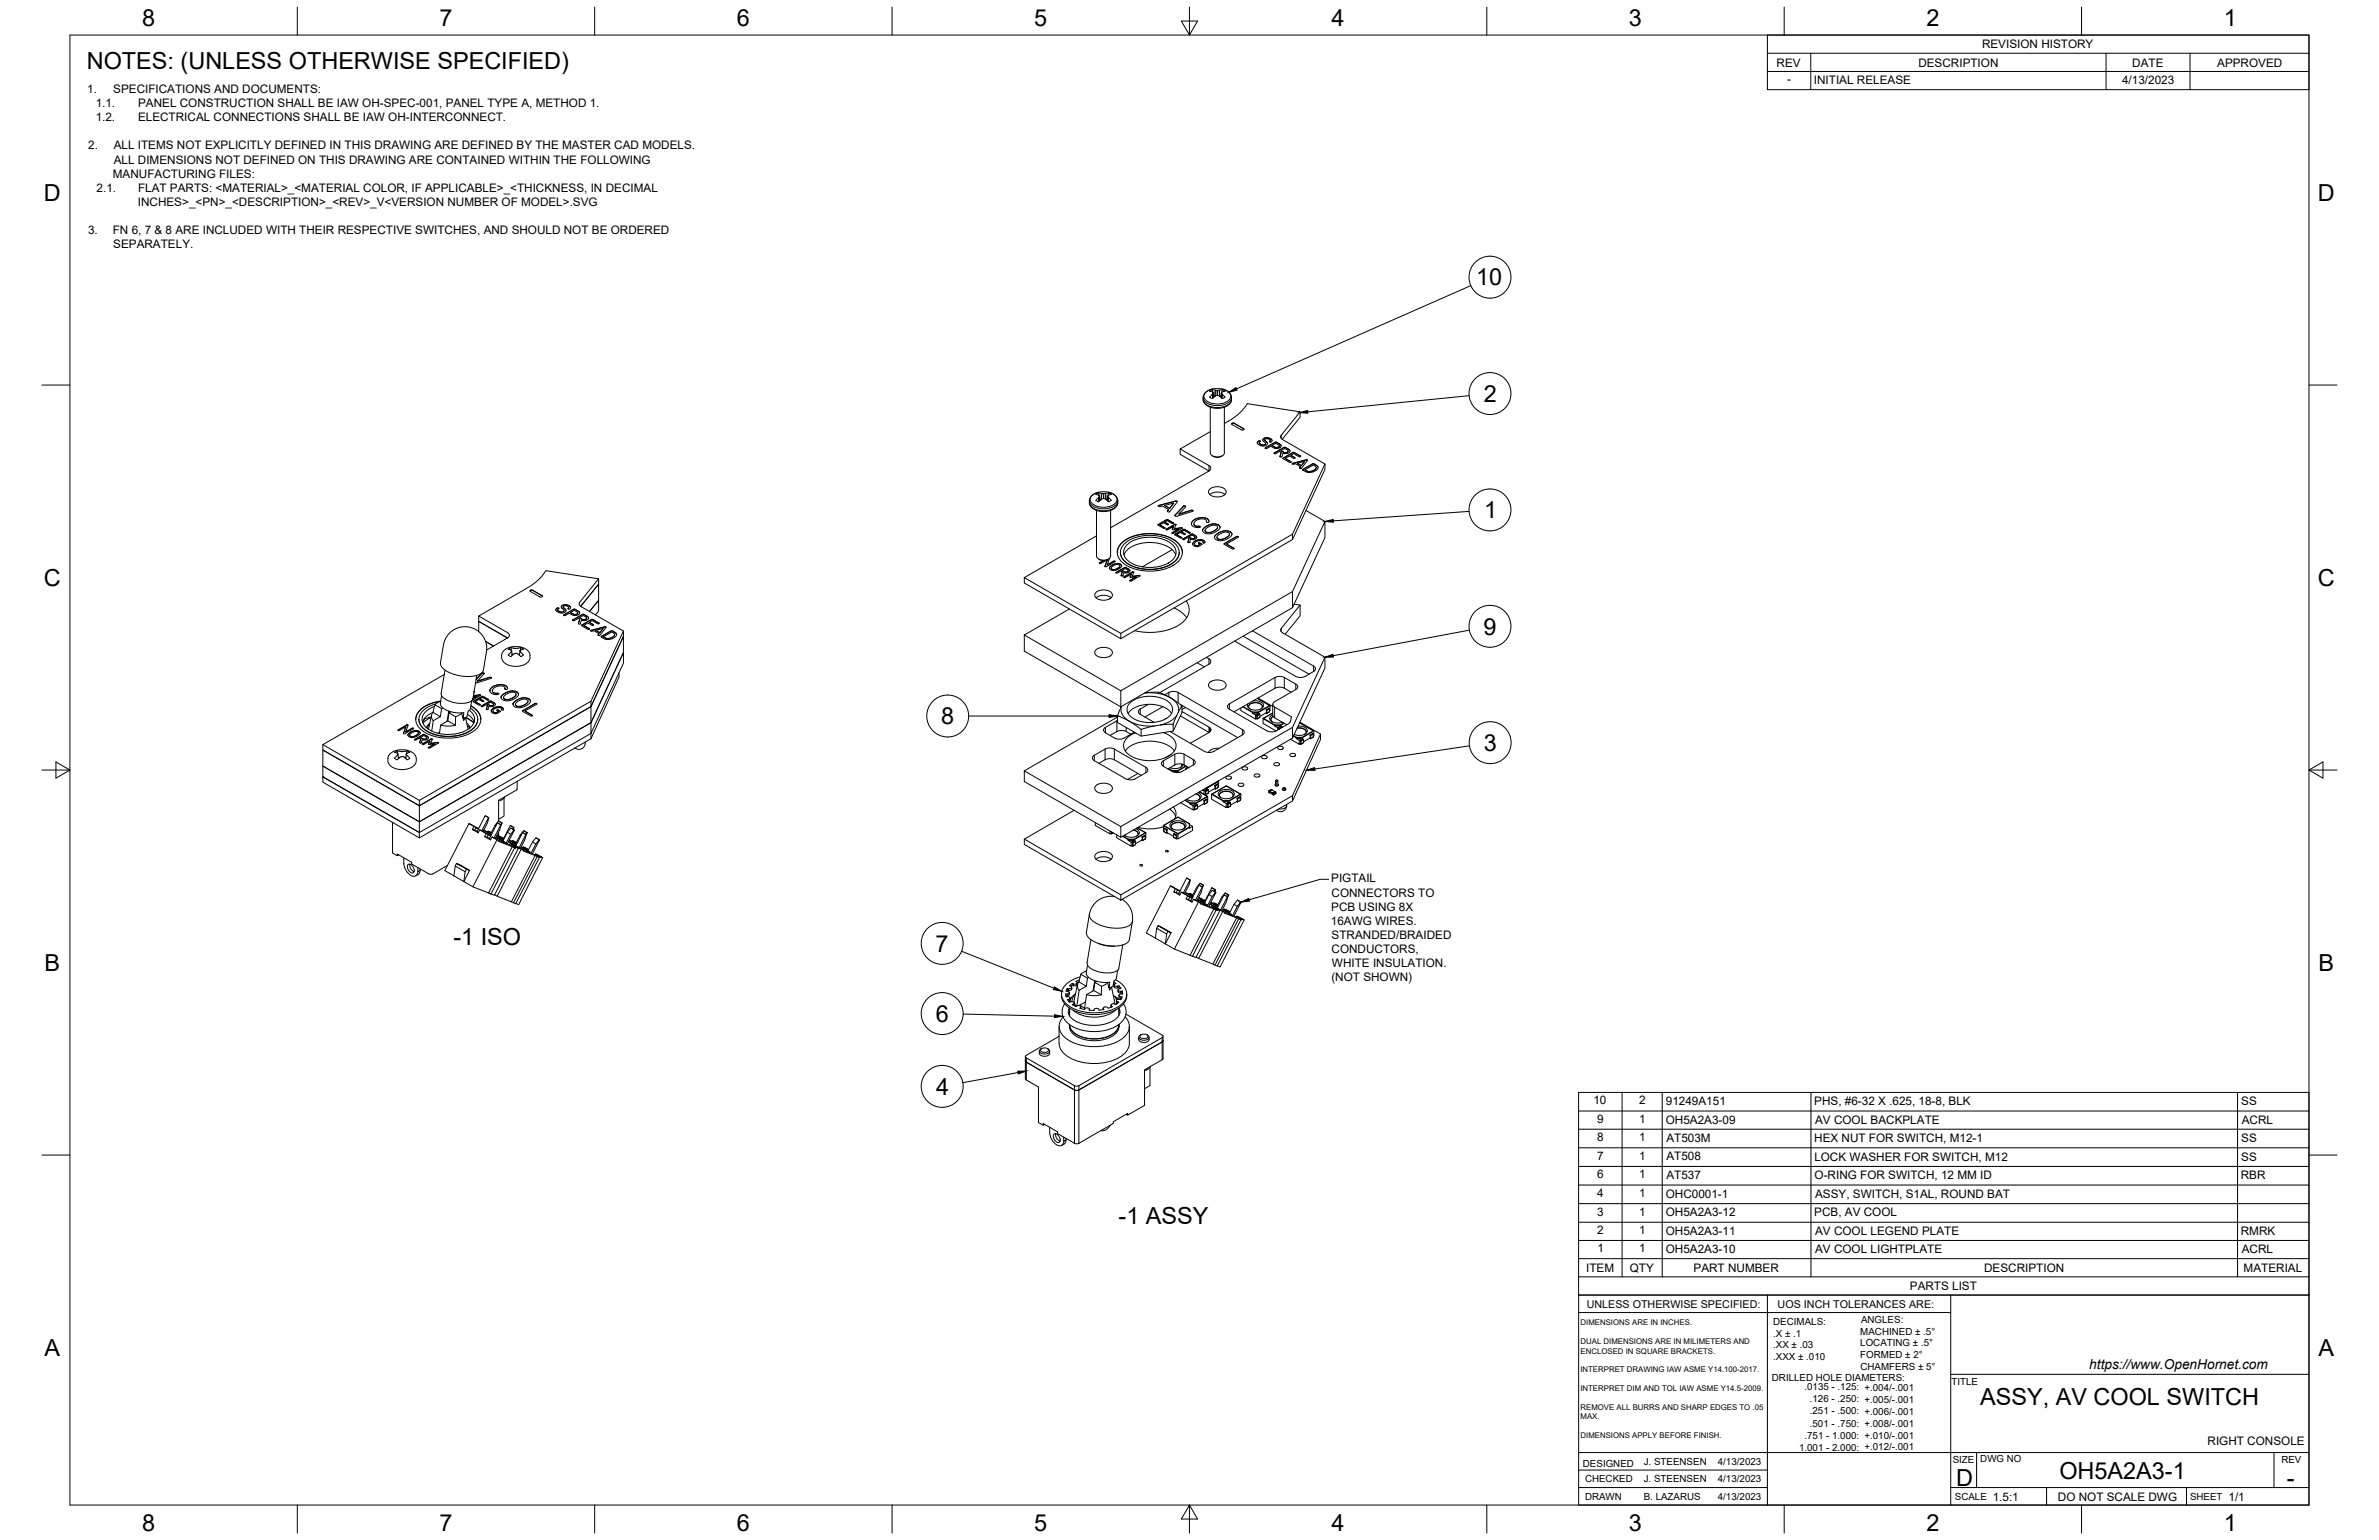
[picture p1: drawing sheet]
<svg xmlns="http://www.w3.org/2000/svg" width="864mm" height="559mm" viewBox="0 0 864 559" stroke-linecap="round" stroke-linejoin="round" font-family="sans-serif">
<defs><g id="words">
<g font-size="8.5">
<text x="51.6" y="9.4">8</text>
<text x="159.5" y="9.4">7</text>
<text x="267.5" y="9.4">6</text>
<text x="375.4" y="9.3">5</text>
<text x="483.4" y="9.4">4</text>
<text x="591.3" y="9.4">3</text>
<text x="699.3" y="9.4">2</text>
<text x="807.2" y="9.4">1</text>
<text x="31.5" y="25">NOTES: (UNLESS OTHERWISE SPECIFIED)</text>
<text x="16" y="72.9">D</text>
<text x="841.4" y="72.9">D</text>
<text x="535.9" y="103.6">10</text>
<text x="538.6" y="145.9">2</text>
<text x="538.8" y="188.1">1</text>
<text x="16" y="212.6">C</text>
<text x="841.4" y="212.6">C</text>
<text x="538.5" y="230.3">9</text>
<text x="341.7" y="262.8">8</text>
<text x="538.6" y="272.5">3</text>
<text x="164.6" y="342.8">-1 ISO</text>
<text x="339.6" y="345.4">7</text>
<text x="16.2" y="352.3">B</text>
<text x="841.7" y="352.3">B</text>
<text x="339.7" y="370.8">6</text>
<text x="339.8" y="397.3">4</text>
<text x="406.1" y="444.3">-1 ASSY</text>
<text x="16.2" y="492">A</text>
<text x="841.7" y="492">A</text>
<text x="718.8" y="510">ASSY, AV COOL SWITCH</text>
<text x="710.1" y="539.1">D</text>
<text x="747.6" y="536.7">OH5A2A3-1</text>
<text x="830.1" y="539.1">-</text>
<text x="51.6" y="555.5">8</text>
<text x="159.5" y="555.5">7</text>
<text x="267.5" y="555.5">6</text>
<text x="375.4" y="555.4">5</text>
<text x="483.4" y="555.5">4</text>
<text x="591.3" y="555.5">3</text>
<text x="699.3" y="555.5">2</text>
<text x="807.2" y="555.5">1</text>
</g>
<text font-size="5" x="758.4" y="496.8">https://www.OpenHornet.com</text>
<g font-size="4.3">
<text x="719.5" y="17.6">REVISION HISTORY</text>
<text x="644.9" y="24.2">REV</text>
<text x="696.4" y="24.2">DESCRIPTION</text>
<text x="774" y="24.2">DATE</text>
<text x="804.9" y="24.2">APPROVED</text>
<text x="31.7" y="33.7">1.</text>
<text x="41.1" y="33.7">SPECIFICATIONS AND DOCUMENTS:</text>
<text x="648.7" y="30.2">-</text>
<text x="658.5" y="30.6">INITIAL RELEASE</text>
<text x="770.3" y="30.3">4/13/2023</text>
<text x="34.7" y="38.9">1.1.</text>
<text x="50.1" y="38.9">PANEL CONSTRUCTION SHALL BE IAW OH-SPEC-001, PANEL TYPE A, METHOD 1.</text>
<text x="34.7" y="44">1.2.</text>
<text x="50.1" y="44">ELECTRICAL CONNECTIONS SHALL BE IAW OH-INTERCONNECT.</text>
<text x="32" y="54.2">2.</text>
<text x="41.3" y="54.2">ALL ITEMS NOT EXPLICITLY DEFINED IN THIS DRAWING ARE DEFINED BY THE MASTER CAD MODELS.</text>
<text x="41.3" y="59.3">ALL DIMENSIONS NOT DEFINED ON THIS DRAWING ARE CONTAINED WITHIN THE FOLLOWING</text>
<text x="41" y="64.5">MANUFACTURING FILES:</text>
<text x="35.1" y="69.6">2.1.</text>
<text x="50.1" y="69.6">FLAT PARTS: &lt;MATERIAL&gt;_&lt;MATERIAL COLOR, IF APPLICABLE&gt;_&lt;THICKNESS, IN DECIMAL</text>
<text x="50" y="74.7">INCHES&gt;_&lt;PN&gt;_&lt;DESCRIPTION&gt;_&lt;REV&gt;_V&lt;VERSION NUMBER OF MODEL&gt;.SVG</text>
<text x="32" y="84.9">3.</text>
<text x="41" y="84.9">FN 6, 7 &amp; 8 ARE INCLUDED WITH THEIR RESPECTIVE SWITCHES, AND SHOULD NOT BE ORDERED</text>
<text x="41.1" y="90.1">SEPARATELY.</text>
<text x="483.2" y="320.2">PIGTAIL</text>
<text x="483.4" y="325.3">CONNECTORS TO</text>
<text x="483.1" y="335.6">16AWG WIRES.</text>
<text x="483.2" y="330.5">PCB USING 8X</text>
<text x="483.4" y="340.7">STRANDED/BRAIDED</text>
<text x="483.4" y="345.9">CONDUCTORS,</text>
<text x="483.5" y="351">WHITE INSULATION.</text>
<text x="483.3" y="356.1">(NOT SHOWN)</text>
<text x="578.4" y="400.7">10</text>
<text x="595" y="400.7">2</text>
<text x="604.7" y="401">91249A151</text>
<text x="658.6" y="401">PHS, #6-32 X .625, 18-8, BLK</text>
<text x="813.6" y="401">SS</text>
<text x="579.8" y="407.5">9</text>
<text x="595.1" y="407.5">1</text>
<text x="604.7" y="407.8">OH5A2A3-09</text>
<text x="658.9" y="407.8">AV COOL BACKPLATE</text>
<text x="813.8" y="407.8">ACRL</text>
<text x="579.8" y="414.1">8</text>
<text x="595.1" y="414.1">1</text>
<text x="604.9" y="414.3">AT503M</text>
<text x="658.6" y="414.4">HEX NUT FOR SWITCH, M12-1</text>
<text x="813.6" y="414.4">SS</text>
<text x="579.8" y="420.8">7</text>
<text x="595.1" y="420.8">1</text>
<text x="604.9" y="421.1">AT508</text>
<text x="658.6" y="421.1">LOCK WASHER FOR SWITCH, M12</text>
<text x="813.6" y="421.1">SS</text>
<text x="579.8" y="427.6">6</text>
<text x="595.1" y="427.6">1</text>
<text x="604.9" y="427.8">AT537</text>
<text x="658.7" y="427.9">O-RING FOR SWITCH, 12 MM ID</text>
<text x="813.4" y="427.8">RBR</text>
<text x="579.8" y="434.3">4</text>
<text x="595.1" y="434.3">1</text>
<text x="604.7" y="434.6">OHC0001-1</text>
<text x="658.9" y="434.6">ASSY, SWITCH, S1AL, ROUND BAT</text>
<text x="579.8" y="441.1">3</text>
<text x="595.1" y="441.1">1</text>
<text x="604.7" y="441.4">OH5A2A3-12</text>
<text x="658.6" y="441.4">PCB, AV COOL</text>
<text x="579.8" y="447.8">2</text>
<text x="595.1" y="447.8">1</text>
<text x="604.7" y="448.1">OH5A2A3-11</text>
<text x="658.9" y="448.1">AV COOL LEGEND PLATE</text>
<text x="813.4" y="448.1">RMRK</text>
<text x="579.9" y="454.4">1</text>
<text x="595.1" y="454.4">1</text>
<text x="604.7" y="454.7">OH5A2A3-10</text>
<text x="658.9" y="454.7">AV COOL LIGHTPLATE</text>
<text x="813.8" y="454.7">ACRL</text>
<text x="575.8" y="461.5">ITEM</text>
<text x="591.7" y="461.4">QTY</text>
<text x="614.8" y="461.5">PART NUMBER</text>
<text x="720.3" y="461.5">DESCRIPTION</text>
<text x="814.5" y="461.5">MATERIAL</text>
<text x="693.3" y="468.1">PARTS LIST</text>
<text x="801.4" y="524.4">RIGHT CONSOLE</text>
<text x="723.4" y="544.5">1.5:1</text>
<text x="747" y="544.7">DO NOT SCALE DWG</text>
<text x="809" y="544.5">1/1</text>
</g>
<g font-size="3.9">
<text x="576" y="474.6">UNLESS OTHERWISE SPECIFIED:</text>
<text x="645.3" y="474.7">UOS INCH TOLERANCES ARE:</text>
</g>
<g font-size="3.5">
<text x="643.7" y="485">.X ± .1</text>
<text x="643.7" y="480.8">DECIMALS:</text>
<text x="675.3" y="484.3">MACHINED ± .5°</text>
<text x="675.6" y="480">ANGLES:</text>
<text x="643.7" y="489.3">.XX ± .03</text>
<text x="675.3" y="488.6">LOCATING ± .5°</text>
<text x="643.7" y="493.5">.XXX ± .010</text>
<text x="675.3" y="492.8">FORMED ± 2°</text>
<text x="675.4" y="497.1">CHAMFERS ± 5°</text>
<text x="643.2" y="501.1">DRILLED HOLE DIAMETERS:</text>
<text x="708.4" y="502.7">TITLE</text>
<text x="655" y="504.4">.0135 - .125: +.004/-.001</text>
<text x="657" y="508.8">.126 - .250: +.005/-.001</text>
<text x="657" y="513.2">.251 - .500: +.006/-.001</text>
<text x="657" y="517.7">.501 - .750: +.008/-.001</text>
<text x="653.1" y="526.5">1.001 - 2.000: +.012/-.001</text>
<text x="655" y="522.1">.751 - 1.000: +.010/-.001</text>
<text x="574.6" y="532.3">DESIGNED</text>
<text x="596.7" y="531.6">J. STEENSEN</text>
<text x="623.6" y="531.6">4/13/2023</text>
<text x="708.9" y="530.9">SIZE</text>
<text x="718.9" y="530.5">DWG NO</text>
<text x="828.2" y="530.9">REV</text>
<text x="575.4" y="537.9">CHECKED</text>
<text x="596.7" y="537.9">J. STEENSEN</text>
<text x="623.6" y="537.9">4/13/2023</text>
<text x="575.4" y="544.3">DRAWN</text>
<text x="596.7" y="544.3">B. LAZARUS</text>
<text x="623.6" y="544.3">4/13/2023</text>
<text x="709.6" y="544.2">SCALE</text>
<text x="795" y="544.2">SHEET</text>
</g>
<g font-size="2.8">
<text x="573.7" y="480.9">DIMENSIONS ARE IN INCHES.</text>
<text x="573.7" y="487.7">DUAL DIMENSIONS ARE IN MILIMETERS AND</text>
<text x="573.7" y="491.1">ENCLOSED IN SQUARE BRACKETS.</text>
<text x="573.7" y="497.9">INTERPRET DRAWING IAW ASME Y14.100-2017.</text>
<text x="573.7" y="504.7">INTERPRET DIM AND TOL IAW ASME Y14.5-2009.</text>
<text x="573.7" y="511.6">REMOVE ALL BURRS AND SHARP EDGES TO .05</text>
<text x="573.7" y="514.9">MAX.</text>
<text x="573.7" y="521.8">DIMENSIONS APPLY BEFORE FINISH.</text>
</g>
</g></defs>
<!-- layer: Visible -->
<g fill="none" stroke="#000" stroke-width=".36">
<path d="M437.5 142.6l.6-.6a7.3 7.3 0 0 1 7.9 .3l1 1.6v1.4l-.4 .9-1.9 1.5-2.7 .5-2.6-.4-2-1.3-.6-.9v-1.6zM439.3 147.8l.1 16.5a2.95 2.95 0 0 0 4.3 1.1l.8-1.1v-16.5M439.3 156.6l-10.9 6.3 10.5 6.1a1.02 1.02 0 0 1 .7 .9 1.02 1.02 0 0 1-.7 1M440.1 141.4l.2 1M440.1 143.1l-1 1M440.1 142.2h.1M440.1 142.2l.3 .3M440.4 142.6h.1M440.4 142.6l.2 1.6M440.4 142.6l-.3 .5M440.5 143.7l.1 .1M440.6 143.8l.2 .2"/>
<path d="M440.6 143.8h.1M441.1 141.6h.1M441.1 143.7l-1 .9-1-.5M441.2 141.6a1.62 1.62 0 0 0-2.1 .4l1 .2M441.2 143.6l-.1 .1M441.2 143.7a1.88 1.88 0 0 1 2.5 .9l1-.5M443.2 143.8l-.2 .2M443.2 143.8h.1M443.3 143.7l-.1 .1M443.4 142.5h.1M443.4 142.6l-.2 1.6M443.4 142.6l1.3 1.5"/>
<path d="M443.7 142.2l-.3 .3M443.7 141.4l-.2 1M443.7 141.4l-2.5 .2M443.7 142.2h.1M443.7 141.4l1 .6-1 .2M444.5 153.7a20.2 20.2 0 0 0 8.3-7.2l19.2 2.9-6.9 8.5a.97 .97 0 0 0 .5 1.6l15.4 8.9-11.8 25.4-62.3 36-35.1-20.2 26.2-15.1M447.1 153.8l.4-.2h.6l3.3 2M451.4 155.5v.5h-.8l-3.4-2-.1-.3 1-.1 3.5 2.2M458.8 159l-.4 .7M458.8 159.1l.9-.2 1.2 .2M459.1 159.6v.3M459.1 159.8l.2 .2"/>
<path d="M459.3 159.9l.5 .6M460.9 159l.4 .3M461.1 159.9l-.2 .2M461.3 159.2v.2M461.3 159.3l.5 .6M472 149.4v2l-6.5 8M398.8 178.9l.2 1M398.8 179.7h.1M398.8 179.7l.3 .4M399.8 179h.1M399.9 179a1.62 1.62 0 0 0-2.1 .4l1 .2M402.4 179.7l-.3 .4"/>
<path d="M402.4 178.9l-.2 1M402.4 178.9l-2.5 .1M402.4 179.7h.1M402.4 178.9l1 .5-1 .2M428.4 162.9v2l10.5 6M438.9 170.9l-35.7 20.6M439.2 179.4a4.7 4.7 0 0 1 5.5 0M439.2 177.5a4.5 4.5 0 0 1 5.8 .4 1.6 1.6 0 0 1-1.4 2.2 4 4 0 0 1-4.9-1.4zM440.1 165.4l.5 .3M440.6 165.7l1.3 .3 1.3-.3M443.7 165.4l-.5 .3M456.6 160.3l.9-.3-.3 .9 1.4 .6 .8-.5-1-1.2 .4-.8 1.8-.1 1.2 .8-.1 .5-.6 .3-.3-.3 .3-.4-.3-.3-.8-.3-.8 .2-.1 .4 .9 .8 .1 .5-.5 .5-.8 .3-1.1-.2-1-.5-.3-.4z"/>
<path d="M456.8 160.1h.7M456.8 160.1l-.4 .6M457.1 160.7l.1 .3M457.2 160.9l.8 .6M457.5 160v.2M458 161.4h1.1M459.3 162.5l3.7-2.1 1.7 .8 .4 .5-.3 .6-1 .4-1.2-.1-1.3-.7-1.6 .9zM459.4 160.9l-.3 .4M459.4 162.5l-.1 .1M459.8 160.4l.3 .6M460.9 160.3h-.1M461.8 161.6l1.3-.7 1.2 .7-.2 .7"/>
<path d="M462.5 164.4l3.8-2.2 1.7 .9 .3 .6-.3 .5-.7 .3-1.6-.1-.6 1.5-.4-.2 .4-1.6-.6-.3-1.5 .9zM462.5 164.4v.1M463.5 160.5l1.4 1M463.5 160.6l-.5-.1-3.6 1.9M464.1 162.2h-1.4M464.4 161.8l-.3 .4-.9 .2-1.4-.8 .9 .6M464.9 161.4l.2 .4M465 163.5l1.4-.8 1.1 .7-.2 .7M465.1 164.1l-.4 1.6M465.3 165.7h.1M465.7 166.3l3.8-2.2 2.7 1.5-.6 .2-2-1.2-1 .6 1.4 .8v.3h-.5l-1.4-.8-1.5 .8 2 1.2-.1 .3zM465.9 166.2l-.2 .2"/>
<path d="M466 162.3v.2M466.6 166.3l2 1.3M467.3 164l-1 .3M467.6 163.7l-.3 .4-.9 .2-1.4-.8 1.3 .7M467.7 163h.1M468.3 163.7l-.5-.6-1.6-.8-3.7 2.2M468.6 165.2l1.5 1M468.6 167.6l.1 .1M469.1 168.2l5-1.4 .5 .2-2.4 3-.4-.1 .3-.6-1.8-1-.9 .2zM469.2 168.2l-.1 .1M471 168.1l2.6-.7-1.2 1.6-1.4-.9 1.4 .9M471.8 169.7v.2"/>
<path d="M472 165.4l.2 .3M472 165.5l-2.5-1.3-3.6 1.9M472.1 169.3l-.3 .5M472.9 170.4l3.7-2.2 1.6 .8 .3 .5-.6 1.1-2 .8-1.6-.1zM473.1 170.2v.1M473.6 167.4l-1.2 1.5M473.7 170.5l3-1.8 1 .6 .1 .5-.4 .5-2.3 .9M474.1 166.8l.4 .2M474.1 166.9l-4.9 1.2M474.4 170.9l.7 .2M474.5 166.9l.1 .1M477.8 169.6l-.3 .7-1 .6-1.5 .3-1.3-.7 .7 .3"/>
<path d="M478.5 169.7l-.4-.7-1.4-.7-3.8 2.2M481 168.4v1.9l-11.8 25.5M396.2 180l.7-.6a7.3 7.3 0 0 1 7.8 .3l.8 .9 .2 .9v1.3l-.4 .9-1.4 1.2-2.9 .7-2.8-.3-2.1-1.3-.6-1v-1.5zM398 185.2l.1 16.6a2.95 2.95 0 0 0 4.3 1l.8-1v-16.6M398.8 180.5l-1 1 .5 .3 .5 .3 1.1-1M398.8 180.5h.1M399.1 180l.2 1.6M399.1 180l-.3 .5M399.2 181.1l.1 .2M399.3 181.3l.2 .1M399.3 181.3h.1M399.9 181.1h-.1"/>
<path d="M401.9 181.3l-.2 .1M401.9 181.3h.1M402 181.1l-.1 .2M402.1 180l-.2 1.6M402.1 180l.3 .5M402.4 180.5h.1M402.4 180.5l1 1-1 .6a1.89 1.89 0 0 0-2.5-1M407.1 197a17 17 0 0 1 20.6 0 4.6 4.6 0 0 1-.9 7.5 17.8 17.8 0 0 1-18.8 0 4.7 4.7 0 0 1-.9-7.5zM408.1 197.4a15.4 15.4 0 0 1 18.6 0 4.2 4.2 0 0 1-.8 6.7 15.7 15.7 0 0 1-17.8-.6 4 4 0 0 1 0-6.1zM409 197.8a13.6 13.6 0 0 1 16.8 0 3.7 3.7 0 0 1-.7 5.9 14 14 0 0 1-16.1-.7 3.6 3.6 0 0 1 0-5.2zM420.3 190.4l3.3-1.9 2.4 1.3-.5 .1-1.8-1-.9 .5 1.3 1-.4 .1-1.3-.8-1.3 .8 1.8 1-.2 .3zM420.5 183.5l6.3-1.7 .6 .1-3 3.9-.6-.2 .4-.7-2.2-1.3-1.2 .3z"/>
<path d="M420.5 190.4l-.2 .1M420.5 183.5l-.1 .1M421.1 190.5l1.8 1.1M422.8 183.4l3.2-.9-1.4 2-1.8-1.1 1.8 1.1M422.8 189.4l1.4 1M422.9 191.5v.1M423.2 192.1l3.3-1.9 .4 .2-.6 1.4 2.9-.2-3.4 2-.4-.3 2.4-1.3-2.1 .2 .3-1.2-2.3 1.3zM423.4 192.1l-.2 .1M423.8 185.4v.2M424.2 184.9l-.4 .6M425.5 199.5l-10.8 6.2M425.8 189.7l.2 .2"/>
<path d="M425.8 189.7l-2.2-1.1-3.1 1.7M426 191l-.4 1.1M426 182.5l-1.4 1.9M426.4 194l3.3-2 2.4 1.3-.5 .2-1.8-1.1-.9 .6 1.3 .7v.3l-1.7-.8-1.3 .8 1.7 1-.1 .3zM426.6 193.9l-.2 .1M426.6 187l-.1 .1M426.7 181.8l.5 .1M426.7 181.9l-6.2 1.5M426.8 190.2l.1 .2M426.8 190.4l-.4-.1-3 1.7M427.2 194l1.8 1M427.2 181.8l.2 .3"/>
<path d="M427.8 192l-2.4 1.4M428.7 191.5l.3 .1M428.7 191.6l-2.4 .2M428.9 193l1.4 .9M429 191.5l.2 .2M429.3 195.6l3.3-1.9 1.4 .7 .4 .5-.1 .4-.5 .4-1.7-.1-.5 1.3-.4-.1 .4-1.5-.5-.2-1.3 .7zM429.5 183.7l.6-.1 .3 .2-2.5 2.7 4.6-1.4 .6 .3-5.9 1.9-.7-.1zM429.7 183.6l.7 .2M429.7 183.7l-3.1 3.2M431.5 194.8l1.2-.7 1 .7-.1 .6M431.6 195.4l-.4 1.4M431.6 195.3v.1"/>
<path d="M431.8 196.7h.1M431.9 193.2l.2 .2M431.9 193.3l-2.1-1.2-3.2 1.7M432.3 185.2l.7 .1M432.3 185.3l-4.4 1.2M432.4 193.8v.1M432.5 189.9v.2M432.9 189.1l1.8-1.1 2-.2 1.7 .5 .4 1-.7 .3-.3-.9-.9-.4-2.2 .3-.9 .6-.4 .8 .5 .8 1.8 .3-.3 .3h-.8l-1.3-.3-.7-.5-.1-.7zM433 185.2l.1 .2M433.3 196.7l1-.6 1.8-.3 .9 .3 .4 .7-.5 .3-.3-.7-.6-.2-1.8 .3-.6 .8 .4 .6 .7 .1 .9-.5-.6-.3 .3-.2 1 .5-1.2 .8-.8 .1-1.3-.6v-.5zM433.4 190.1l.4 .7M433.6 195.3l-.9 .2"/>
<path d="M433.6 197.4l.3 .6M433.7 188.5l-1.2 1.3M433.8 196.4l-.8 1.1M433.8 195l-.2 .4-.8 .1-1.3-.7 1.2 .6M433.8 190.7l1.8 .4M433.9 197.9l.8 .2M433.9 194.3v.1M434.4 195l-.3-.5-1.5-.7-3.2 1.8M435.1 197l.3 .1M435.1 197.1l-.1 .1M435.4 197l.9 .6M435.6 197.5l-.9 .5"/>
<path d="M435.6 191l.1 .2M436.1 195.8l.8 .4M436.1 195.9l-2.3 .4M436.1 187.9l-2.4 .5M436.1 187.9l2.1 .3 .6 1M436.1 187.8v.1M436.5 192.3v.1M436.8 196.7l-.1 .3M436.9 196.1l.5 .7M437 191.6l1.4-1 2-.5 1.7 .2 .8 .9-.2 .7-.8 .7-1.4 .8-1.4 .3-1.2-.1-.9-.4-.5-.7zM437.4 192.4l.5 .7 1.6 .1 2-1 .5-.6v-.5l-.4-.3-.8-.2-1.6 .3-1.7 1.2v.5l.3 .4M437.8 193.1l1 .1"/>
<path d="M438 189.1v.1M438 189.3l-.1 .1M438 190.8v.1M440.6 190.1h.1M440.9 194.8v.1M441.2 194.2l1.6-1.1 2-.5 1.5 .2 .9 .9-.2 .7-.8 .7-1.6 .8-1.3 .3-2-.5-.4-.7zM441.8 194.9l.4 .7 1.6 .1 2-1 .5-.6v-.5l-1.1-.5-1.7 .3-1.6 1.1-.1 .6 .3 .4M442 191.3l-.2 .5-.9 .8-2.1 .7M442.1 195.6l1 .1M442.3 190.4h.1M442.4 193.3v.1M442.9 191.4l-.3-.6-.7-.4-2-.2-2.5 1.1-.9 1.2"/>
<path d="M442.9 191.2v.1M444.4 197.3l4.5-2.7 .7 .2-4.4 2.6 2.7 1.5-.1 .3h-.5zM444.5 197.3l-.2 .1M444.9 192.6h.1M445.2 195.1l-2.1 .7M445.2 197.4l2.7 1.6M446.3 193.8l-.3 .7-.8 .5M446.6 192.9h.1M447.2 193.7l-1-.9-1.9-.1-2.4 1-1 1.2M447.9 198.9l.1 .2M448.8 194.7h.6M448.8 194.8l-4.3 2.4"/>
<path d="M449.4 194.6l.1 .2M469.2 193.8v2l-62.3 36M474.1 185.2l6.9 4M192.4 214.4l.8-.2 3.7 2.2M192.4 214.3l1-.1 3.4 1.9 .1 .3-1 .2-3.3-2zM204.2 219.6l-.4 .7M204.2 219.7l.8-.2 1.2 .2M206.2 219.6l.5 .3M206.7 219.8v.2M206.7 219.9l.4 .6M217.3 210v2l-6.5 8 6.5-8v5.8l-3.3 4.1 3.3-4.1v3.9l-1.1 1.4M371.8 209.6v1.9l35.1 20.3v-2"/>
<path d="M397.9 216.9a4.7 4.7 0 0 1 5.5 0M397.9 214.9a4.5 4.5 0 0 1 5.8 .4 1.6 1.6 0 0 1-1.4 2.2 4 4 0 0 1-4.9-1.4zM398.8 202.8l1.3 .6 1.8-.3M400.7 203.5l-1.6 .8M402 203.1l-.9 2.4M402.4 202.8l-.5 .3M402.8 202.6h.1M402.8 202.6l-.9 2.4 2.3-1.4 .6 .2-3.2 1.9-.5-.3 .9-2.3-2.4 1.4-.5-.1 1.4-.9M402.9 205.7l1.2-.8 1.1-.4 1.3 .1 .7 .7-.8 1-1.8 .7-1.5-.3-.4-.5zM403.4 206.1l.3 .6h1.2l1.4-.8 .2-.6-.8-.5-1.1 .3-1.2 .8 .2 .6M403.6 206.6l.7 .1M403.8 205v.1"/>
<path d="M404.2 203.6l.6 .2M404.2 203.7l-2.3 1.3M405.1 207.7l3.3-1.8 1.4 .6 .4 .6-.3 .5-.7 .3-1.3-.1-.3 1.1-.3 .2-.3-.2 .3-1.4-.4-.3-1.4 .8zM405.6 204.4v.2M405.6 200.5a6.9 6.9 0 0 1 5.1-5.6 17.2 17.2 0 0 1 17.1 2.4 4.8 4.8 0 0 1 1.4 3.2M405.7 206.3l-1.4 .5M406.5 205.3l-.8 .9M406.7 200.4v.1M406.7 204.7h.1M406.7 200.5a6.6 6.6 0 0 0 5.3 5.3 15.6 15.6 0 0 0 14.6-2.2 4.4 4.4 0 0 0 1.5-3.1M407.2 205.3l-.7-.6-1.4-.1-1.6 .7-.8 .7M407.3 207l1.2-.7 1 .6-.2 .6"/>
<path d="M407.3 207.5l-.3 1.4M407.6 208.9h.1M408 201.4a8.9 8.9 0 0 1 8.2-4.5 11.4 11.4 0 0 1 10.3 3.8l.3 .7M408 209.3l3.2-1.8 .4 .2-.6 1.4 2.8-.2-3.3 2-.4-.2 2.4-1.4-2.2 .2 .4-1.2-2.3 1.3h-.4zM408.1 209.4l-.2 .1M408.2 206v.1M409.3 207.4l-.8 .2M409.6 207.1l-.3 .4-.6 .2-1.4-.7 1.2 .6M409.7 206.5v.1M410.2 207.2l-.4-.6-1.4-.6-3.3 1.7M410.7 208.3l-.5 1.1M411.5 207.6l.1 .1"/>
<path d="M411.5 207.6h-.4l-3 1.7M412.5 209.3l-2.4 1.4M413.4 208.8l.3 .1M413.4 208.9l-2.4 .2M413.7 208.8l.1 .2M428.1 200.4v.1M430.6 218.1a5.7 5.7 0 0 1-2 8.3 21.8 21.8 0 0 1-16.7 2.5M469.2 214.7l11.8-25.5v5.9l-11.8 25.4M469.8 219.2l2.2 .3v3.9l-5.5 6.7M472 219.5l-6.9 8.5a.97 .97 0 0 0 .5 1.6l15.4 8.9v3.9l-11.8 25.4M163.4 229.5a7.9 7.9 0 0 1 9.1-1.2 7.9 7.9 0 0 1 4.1 8.3l-1.1 6.5a3.9 3.9 0 0 1-3.6 2.2 14.4 14.4 0 0 1-11.4-3.1l-.6-1.1v-.6l1.1-6.5a7.9 7.9 0 0 1 2.4-4.5zM173.8 223.5v2l10.4 6"/>
<path d="M173.8 229.2v-3.7l10.4 6M176.3 232.7l2.9 1.7M182.9 236.1l.6-.5a7.4 7.4 0 0 1 7.9 .3l1 1.7-.3 2.1-1.7 1.5-2.7 .6-3.1-.4-2-1.5-.5-1.1v-1zM184.2 231.5l-7.5 4.4M184.2 231.5a1.01 1.01 0 0 0 .7-1 1.01 1.01 0 0 0-.7-.9l-10.4-6.1 17.5-10.1a18.4 18.4 0 0 0 6.8-6.3l19.2 2.9-6.8 8.5a.97 .97 0 0 0 .4 1.6l15.4 8.9-11.8 25.4-62.3 36-35-20.2 44.1-25.4M185.5 235l-1 .6 1 .2M185.5 235.8h.1M185.5 235l1.7 .3 1.9-.3M185.5 235l.1 1M185.5 236.7l-1 1 .7 .4 .3 .1 1.1-.9M185.5 236.7h.1M185.5 235.8l.3 .3"/>
<path d="M185.7 236.2l-.2 .5M185.7 236.2l.2 1.6M185.9 237.3l.2 .3M185.9 237.4v.1M186.6 237.3l.6-.3 .8 .3M188.6 237.4v.1M188.6 237.3l-.3 .3M188.7 236.2l-.1 1.6M188.8 236.2l.2 .5M189 235.8l-.2 .3M189 236.7h.1M189 235l-.2 1"/>
<path d="M189 235l1 .6-.9 .2M189.1 236.7l.9 1-.7 .4-.3 .1-1-.9M189.1 235.8h-.1M201.9 220.9l.9-.3-.3 .9 1.5 .6 .8-.5-1-1.3 .4-.7 1.7-.1 1 .5 .2 .4-.2 .5-.4 .2-.3-.2 .2-.5-.3-.3-.8-.3-.7 .2-.1 .4 .8 .7 .2 .5-.4 .5-1 .4-1.1-.2-1-.6-.3-.3zM202.2 220.7h.6M202.2 220.7l-.5 .6M202.4 221.3l.1 .3M202.5 221.5l.9 .6M202.8 220.6l.1 .2M203.4 222h1.1M204.4 220.3l.1 .2M204.4 220.2v.1"/>
<path d="M204.5 220.4l.2 .2M204.6 223.2l3.8-2.2 1.7 .8 .3 .5-.2 .6-1 .4h-1.2l-1.4-.8-1.6 .9zM204.7 220.5l.5 .6M204.7 223.1l-.1 .1M204.8 221.5l-.3 .4M205.2 221l.3 .6M206.2 220.9h.1M206.4 220.5l-.2 .3M207.1 222.2l1.4-.7 1.1 .7-.2 .7M207.9 225l3.7-2.2 1.8 .9 .3 .5-.3 .6-.8 .4-1.6-.2-.5 1.5-.5-.2 .4-1.6-.5-.3-1.6 .9zM207.9 225v.1M208.9 221.1l1.4 1"/>
<path d="M208.9 221.2l-.6-.1-3.6 1.9M209.4 222.8h-1.4M209.7 222.4l-.2 .4-1 .2-1.4-.8 .9 .6M210.3 222l.1 .4M210.4 224.1l1.3-.8 1.2 .7-.2 .7M210.4 224.7l-.4 1.6M210.7 226.3h.1M211.1 226.8l3.7-2.1 2.7 1.5-.5 .2-2.1-1.2-1 .6 1.5 .8v.3h-.5l-1.5-.8-1.5 .8 2 1.2-.1 .3zM211.3 226.8l-.2 .2M211.3 222.9v.2M211.9 226.9l2.1 1.3M212.7 224.6l-1 .3"/>
<path d="M212.9 224.3l-.2 .4-.8 .2-1.5-.8 1.3 .7M213.1 223.6h.1M213.7 224.3l-.5-.6-1.6-.8-3.7 2.2M213.9 225.8l1.6 1M214.4 228.8l5.1-1.4 .5 .2-2.4 3-.5-.1 .3-.6-1.8-1-.9 .2zM214.5 228.8l-.1 .1M216.3 228.7l2.6-.7-1.2 1.6-1.4-.9 1.4 .9M217.1 230.3v.2M217.3 226l.2 .3M217.3 226.1l-2.4-1.3-3.6 1.9M217.4 229.9l-.3 .5M218.2 231l3.8-2.2 1.5 .8 .3 .5-.6 1.1-1.8 .8h-1.6z"/>
<path d="M218.4 230.8v.1M218.9 228l-1.2 1.5M219.1 231.1l3-1.8 .9 .6 .1 .5-.4 .5-2.2 .9M219.4 227.4l.5 .2M219.4 227.5l-4.9 1.2M219.7 231.5l.8 .2M219.9 227.5l.1 .1M223.1 230.2l-.2 .7-1 .6-1.6 .3-1.2-.7 .6 .3M223.8 230.3l-.4-.7-1.4-.7-3.8 2.2M226.3 229v1.9l-11.8 25.5 11.8-25.5v5.8l-11.8 25.5M226.3 236.7v3.9l-11.8 25.5v-3.9zM371.8 230.4l35.1 20.3v5.8l-35.1-20.2z"/>
<path d="M388.2 221l-16.4 9.4M397.9 235.8a4.5 4.5 0 0 1 5.8 .4 1.6 1.6 0 0 1-1.4 2.2 4 4 0 0 1-4.9-1.4zM426.2 220.6a10.5 10.5 0 0 1 4.6 3.6M438 238.5a1.96 1.96 0 0 1 1.6 1.5l-.7 1M448.2 232.6l22.2 12.8M451.3 230.8l23.9 13.8M454.7 228.9l22.2 12.8a1.02 1.02 0 0 1 .7 1 1.02 1.02 0 0 1-.7 .9l-3.1 1.8M481 238.5l-11.8 25.4v3.9l-62.3 36M156.7 259.5l-1.2 5.1M157.1 258.5l-2.7 1.8-1 1.7M157.2 258.5l.7-2.8 2.4 1.4-.4 2.9M157.2 258.5l2.7 1.5-2.6 1.5"/>
<path d="M157.2 258.5l-.6 1.5 .7 1.5M157.7 256.4a5.2 5.2 0 0 0-4.3 5.6 8.6 8.6 0 0 0 7.6 4.4 12.5 12.5 0 0 0 10.4-3.1 3.7 3.7 0 0 0-1-5.6M157.9 255.7l2.1-1.2a11.2 11.2 0 0 0-8.7 4.9l-.4 1.7M158.2 255.4a7.2 7.2 0 0 0-6.1 5.6 7 7 0 0 0 6.1 5.6 15.6 15.6 0 0 0 13.7-2.5 4.3 4.3 0 0 0-1.1-7.1M159.9 255.2a3.8 3.8 0 0 0 3.4 2.9l2.9 .6 2.2-.1-.2 2M160 254.4a11.2 11.2 0 0 0-8.7 4.9 4.9 4.9 0 0 0 2.4 6.1 17.8 17.8 0 0 0 18.6-.4 4.8 4.8 0 0 0-.4-8.3l-1-.6M160.3 252.4l-.4 2.8M160.7 256.9l-.4 .2M161.5 243.2l-1.4 8.3a4.6 4.6 0 0 0 4.4 3.4 7.6 7.6 0 0 0 7-1l.2-.4M162.8 258l.1 .2M162.9 258l-.6 3.7M163.7 258.3l-.7 .4"/>
<path d="M167.4 258.7l.2 .1M167.6 258.8l.7 2.6M167.6 258.8l-2.2 1.3M169.7 259.2l1.6 1.3 .8 1.5M170.8 257l-.1 .3a4 4 0 0 0-1.2 2.9l-1.3 .4M170.9 256.2a6 6 0 0 1 3.7 4.9M171.2 254.3l-.4 2.7M171.8 254.6l3.3-2 2.3 1.3-.5 .2-1.7-1.1-.9 .6 1.3 .7-.1 .3-1.7-.8-1.3 .8 1.8 1-.2 .3zM171.8 252.8l1.3-.2-1.4 .8M171.9 252.4l2.6-.2-3.1 1.9M171.9 254.5l-.1 .1M172.1 250.9l.1 .1"/>
<path d="M172.1 250.8l.1 .1M172.2 250.9l-.2 .8M172.2 250.9l.1 .1M172.5 254.6l1.8 1.1M173.1 245.1l-1.4 8.4M173.1 252.6l-1.4 .9M174.1 252.1l.3 .1M174.1 252.2l-2.3 .3M174.3 253.6l1.3 .9M174.4 252.1l.1 .2M174.7 256.2l3.4-1.9 1.3 .7 .4 .5-.2 .5-.7 .3-1.4-.1-.5 1.3-.4-.1 .3-1.5-.4-.2-1.4 .7zM174.8 256.2v.1"/>
<path d="M175 244.2l.6 .1M175 244.3l-2.2 2.4M175.6 244.2l.1 .3-2.4 2.6 4.6-1.4h.4l.1 .3-5.8 1.9M175.6 244.2h-.6l-2.2 2.3M175.6 244.2l.2 .2M176.9 255.4l1.2-.7 1 .6-.2 .7M176.9 255.9l-.3 1.5M177.2 257.3v.1M177.3 253.8l.1 .2M177.3 253.9l-2.2-1.2-3.2 1.7M177.7 245.8l.6 .1M177.7 245.9l-4.4 1.2"/>
<path d="M177.8 254.4v.1M177.9 250.5l-.1 .2M178.2 249.7l1.3-.9 2.1-.4 1.8 .3 .6 .5 .2 .5-.1 .4-.6 .1-.5-1-1.1-.3-2.2 .5-.7 .6-.2 .8 .6 .6 1.7 .3-.6 .3-1.4-.1-.9-.5-.4-.8zM178.3 245.8l.1 .2M178.3 257.9v.2M178.7 257.2l1.3-.7 1.4-.1 1 .4 .4 .7-.6 .2-.2-.7-.5-.2-1.8 .3-.7 .6 .2 .7 .8 .2 .9-.5-.5-.3 .1-.2 1.2 .5-1.1 .7-.9 .2-.9-.3-.4-.4zM178.7 250.7l.5 .7M178.9 255.9l-.8 .2M178.9 258l.3 .6M179.1 249.1l-1.2 1.3M179.2 255.6l-.2 .4-.8 .1-1.3-.7 1.2 .6M179.2 257l-.9 .9"/>
<path d="M179.2 251.3l1.7 .4M179.2 258.5l.8 .2M179.3 255h.1M179.8 255.6l-.5-.6-1.3-.6-3.3 1.9M180.5 257.6l.3 .1M180.5 257.7l-.1 .1M180.8 257.6l.9 .6M180.9 258.1l-.9 .5M180.9 251.6l.2 .2M181.4 256.4l.9 .4M181.4 256.5l-2.2 .4M181.5 248.5l-2.4 .5"/>
<path d="M181.5 248.5l2.1 .3 .6 1M181.5 248.4v.1M181.9 252.9v.1M182.1 257.3v.3M182.2 252.4l1.7-1.2 1.7-.5 1.7 .2 .9 .9-.2 .7-.8 .7-1.3 .8-1.5 .3-1.3-.1-.7-.3-.5-.8zM182.3 256.7l.5 .7M183.2 253.7l1 .1M183.3 249.9v.1M183.3 249.7v.1M183.4 251.5h.1M186 250.7v.1M186.2 253.2l-2 .7"/>
<path d="M186.2 255.4v.1M186.6 254.7l1.7-1 1.6-.5 1.8 .2 .9 .9-.3 .8-.8 .6-1.3 .8-1.5 .3-1.2-.1-.8-.4-.5-.7zM187.1 255.5l.5 .8h1.5l2-1 .5-.5v-.6l-1.1-.5-1.5 .3-1.8 1.2-.1 .5 .4 .4M187.3 252l-.7 1-1.9 .9-1.5-.2-.4-.7M187.3 252l-.1-.5-.7-.3-1.8 .3-1.8 1.2-.1 .5 .4 .4M187.3 251.9l-.2 .6-.9 .6M187.5 256.2l1 .1M187.6 251h.1M187.7 253.9v.1M188.2 252l-.2-.6-.7-.4-2.1-.2-2.2 1-1.1 1.3M188.2 251.8v.1M189.7 257.9l4.5-2.7 .7 .2-4.3 2.6 2.7 1.5-.1 .3h-.5z"/>
<path d="M189.9 257.9l-.2 .1M190.3 253.2h.1M190.5 255.7l-2 .7M190.6 258l2.7 1.6M191.7 254.4l-.2 .5-1 .7M191.9 253.5h.1M192.6 254.5l-.3-.6-.7-.5-2.1-.1-2.4 1.1-.9 1.2M192.6 254.3v.1M193.3 259.5v.2M194.2 255.3l.6 .1M194.2 255.4l-4.3 2.4M194.8 255.2l.1 .2"/>
<path d="M214.5 254.4v2l-62.3 36M224.7 244.1v1.6l-10.2 22.4M405.7 259.7l4.3 2 4.2 3v2.4M406.9 250.7l62.3-36v5.8l-62.3 36M409.5 258.9a10.4 10.4 0 0 1 11-3l3.3 1.4 1.5 1.6M410 255.3a11.7 11.7 0 0 1 14.8 0 3.4 3.4 0 0 1-1.5 5.5 12.2 12.2 0 0 1-13.3-1.2 3 3 0 0 1 0-4.3zM415.6 251.5l2.3-.3a10.6 10.6 0 0 1 7.7 2.4l3.5 2.5M415.6 251.4a13.7 13.7 0 0 1 11.3 3.5 3.9 3.9 0 0 1 .8 3.5M416.9 255.6l-3 1.7a1.02 1.02 0 0 0-.7 .9 1.02 1.02 0 0 0 .7 1l5.1 2.9M422.1 256.4l-6.5 3.8M424.3 251.3l-1.5 .8M424.3 251.3l1.7-.4 1.7 .4 23.3 13.4a1.02 1.02 0 0 1 .7 1 1.02 1.02 0 0 1-.7 1"/>
<path d="M427.2 259.6a9.5 9.5 0 0 1-6 3.5M428.5 255.6l20.8 12.1M428.5 259.8l10.4 6M429.1 258.2l9.8 5.6a1.03 1.03 0 0 1 .7 1 1.03 1.03 0 0 1-.7 1M430.3 256.7l-1.2 .7M434.6 240.5l2.6 1.5M438.9 241l-17.9 10.3M439.2 247.6a4.5 4.5 0 0 1 5.8 .4 1.6 1.6 0 0 1-1.4 2.2 4 4 0 0 1-4.9-1.4zM446.3 257.3a1.02 1.02 0 0 1-.7-.9 1.02 1.02 0 0 1 .7-1l17.1-9.8h2.3l4.7 2.6a1.01 1.01 0 0 1 .7 1 1.01 1.01 0 0 1-.7 1l-7.7 4.4a1.02 1.02 0 0 0-.7 1 1.02 1.02 0 0 0 .7 .9l6.1 3.6-.4 1.7M446.3 257.3l13.6 7.9M450.4 256.9v.9l5.3 3.1v-1.5l-1.1-.6M453.2 256.4a2.94 2.94 0 0 1 5.1 0"/>
<path d="M453.8 257.3a1.19 1.19 0 0 1-.5-1.4 1.19 1.19 0 0 1 1.3-.8 2.89 2.89 0 0 1 3.7 1.2l-.6 1M454.6 258.5v.3h2.2v-.3M454.7 258.3l-.1 .2M454.8 254.4a3.3 3.3 0 0 1 3.9 1.4 2.56 2.56 0 0 1-3.3 1.9l-1.2-.3-1-.5a1.11 1.11 0 0 1-.2-1.5M456.2 259.5l.2 .2-.1 1.2M456.2 259.7l.9-.7 .2 .2v1.1M456.2 259.7l.1 .1M456.3 259.8l-.1 .9M456.5 253.4l4.5 2.6M456.7 253.3l5.3 3M456.8 258.3v.2M456.8 258.8l-1.1 .6"/>
<path d="M459.5 258.7l.3 .1M459.7 257.5l.2 .2M459.7 258.6v.1M459.8 258.6l-2.5 1.4M459.8 258.6h-.1M459.9 257.7v1.1M459.9 258.8h-.1M460.8 258.3v-1.2l-.2-.1-.9 .5 .1 1.1M460.8 258.3l-.9 .5M460.8 258.2v.1M460.9 256l.1 1.8-.2 .2M462 255.6l.2 4.4 4.9 3"/>
<path d="M462 258.7l-3.5 2 .2-.1M462 259.3a1.44 1.44 0 0 0-1.1 1.6 1.44 1.44 0 0 0 1.5 1.3l1.9 .1 1.2-.2M462.2 259.9a1.08 1.08 0 0 0-.9 1 1.08 1.08 0 0 0 .6 1M468.7 251.2l-3-1.7h-2.3l-15.4 8.8M470.4 245.4l1.7 .4 1.7-.4M117.2 272.1l35 20.3v5.8l-35-20.2zM117.2 270.2v1.9l35 20.3v-2M141.5 273.6l.7-.5a7.3 7.3 0 0 1 7.9 .2l1 1.6v1.4l-.4 .9-1.5 1.4-2.9 .7-2.9-.5-1.3-.6-.8-.7-.5-1.1v-1.3zM144.2 273.3h.1M144.2 272.5l.2 1M144.2 274.1l-1 1 .4 .4 .6 .2 1-1M144.2 272.5l-1 .6 1 .2"/>
<path d="M144.2 272.5l1 .2M144.2 273.3l.3 .3M144.5 273.7l-.3 .4M144.4 273.7h.1M144.5 273.6l.2 1.7M144.5 264.9l3.2-1.9 .4 .2-.8 2.4 2.4-1.4 .5 .1-3.3 2-.4-.2 .8-2.4-2.4 1.4zM144.6 274.7v.2M144.6 274.9l.3 .2M144.6 274.9h.1M145.2 272.7h.1M145.2 274.8l.8-.3 .7 .3M145.3 272.7h.6"/>
<path d="M145.9 272.8h.1M146.5 266.1h.1M146.7 272.7h-.7M146.7 272.7h.1M147.3 274.9l-.2 .2M147.3 274.9h.1M147.3 263.7l-.8 2.3M147.3 274.7v.2M147.5 273.6h.1M147.5 273.6l-.2 1.7M147.5 273.7l1.3 1.4-1 .6-1.1-1M147.7 263l.3 .1"/>
<path d="M147.7 263.1l-3.2 1.8M147.7 273.3l-.2 .3M147.8 272.5l-.2 1M147.8 272.5l-1.1 .2M147.8 273.3h-.1M147.8 272.5l1 .6-1 .2M148 263l.1 .2M148.3 266.2l1.1-.7 1.5-.5 1.1 .3 .5 .6-.3 .6-.7 .6-1.7 .5-1.4-.3-.3-.5zM148.7 266.7l.4 .6h1l1.5-.7 .3-.8-.7-.4-1.1 .2-1.3 .9 .1 .6M148.9 267.2l.8 .1M149.1 265.6v.1M149.6 264.2l.5 .2"/>
<path d="M149.6 264.3l-2.3 1.3M150.5 268.4l3.3-1.9 1.4 .6 .3 .6-.1 .4-.7 .4-1.5-.1-.5 1.3-.4-.2 .4-1.4-.5-.3-1.3 .8zM150.9 265v.2M151.1 266.9l-1.4 .5M151.9 265.9l-.8 .9M152.1 261a5.7 5.7 0 0 0 4.1 5 15.9 15.9 0 0 0 15.8-1.8 4.3 4.3 0 0 0 1.4-3.2M152.1 265.3h.1M152.5 265.9l-.5-.6-1.4-.1-1.5 .5-1 .9M152.7 267.6l1.1-.7 1.1 .6-.2 .6M152.7 268.1l-.4 1.4M153 269.5h.1M153.3 270l3.3-1.9 .4 .2-.7 1.4 2.9-.2-3.4 2-.3-.2 2.3-1.4-2.2 .2 .5-1.2-2.3 1.3z"/>
<path d="M153.4 270l-.1 .1M153.5 266.6v.1M154.7 268.1l-.9 .2M154.9 267.7l-.1 .4-.8 .2-1.3-.7 1.1 .6M155 267.1v.1M155.5 267.8l-.3-.5-1.5-.7-3.2 1.7M155.9 262.9l-.9 1.3M156 262.5l-1.3 1.5M156.1 268.9l-.5 1.1M156.5 260.4l-3 2M156.5 260.2l-.5 .1a2.65 2.65 0 0 0-2.6 1.9M156.9 268.2l-3.5 1.7"/>
<path d="M157.3 261.5l-.6 3.8M157.8 269.9l-2.3 1.4M158.7 269.4l.4 .1M158.7 269.5l-2.4 .2M159.1 269.4l.1 .2M159.6 265.7l-.6 .4M160 263.1a10.2 10.2 0 0 0 5.3 .1M165.3 263.2l-2.7-1.6-2.6 1.5-.5 3.1M165.4 260.1l-.1 3.1M165.4 260.1l-2.4-1.4-.4 2.9M168.1 260.5l.1 .1M168.8 260.4l-.5 1"/>
<path d="M169 260.4l3 1.8M169.5 262.5l1.2 1.5M169.7 263.5l.6 .3M170.3 263.8l.3 .3M170.3 263.8l.2 .4M172 262.4l-3-2 .9 4.2M212.4 269.3a2.26 2.26 0 0 1-1.1 2.3 2.26 2.26 0 0 1-2.6-.2M214.5 262.2l-62.3 36v3.9l-35-20.2M214.5 268.1l-62.3 35.9v-1.9M214.5 268.1v-2l-62.3 36M398.9 277a6.2 6.2 0 0 1 3.9-1.7l1.7 .4 9.8 5.6M405.7 260.2l-33.9 19.5"/>
<path d="M405.7 261.4l-4.4 2.5a1.03 1.03 0 0 0-.7 1 1.03 1.03 0 0 0 .7 1l3.4 1.9 1.6 .4 1.7-.4 3.8-2.1M408.5 272.5a12.3 12.3 0 0 1 12.3-3.2l3.7 1.5 1.8 1.7M410.5 266.4a4.7 4.7 0 0 0-4.5-1.2l-3.1 1.7M414.2 264.7l5-1.3 6.7-.6v2.5M422.3 265.8a5.4 5.4 0 0 1 4.6 5.4 8.5 8.5 0 0 1-8.1 4.8 12.1 12.1 0 0 1-10.1-3.2 3.8 3.8 0 0 1 1.6-5.9l1.9-1M424.7 265.4l12.5 7.3M425.2 273.7l-2.4 1.3M425.5 279.6l-.1 .3M425.9 262.8l1.2-3 2-3.7v2.5l-3.2 6.7-11.7 1.8-8.5-4.9v-2.5l1.3-3.3a5.6 5.6 0 0 0 4.5 6 16.9 16.9 0 0 0 7.7 1M427.6 279.6l.1 .4h-2l1.7 .4 1.6-.4M427.7 280l-.7 .4M429.1 277.6l-.1-.4v.7l-.5 .6"/>
<path d="M429.5 277.4a3.7 3.7 0 0 1-4.7 1.1M429.8 273.7l3.4 1.9M429.8 277.6l1.7 .9M429.9 277.6l-1.1-.4-1.8 .1-3 1.7M429.9 273.7l-1.1-.4-1.8 .2-4.7 2.6a1.02 1.02 0 0 0-.7 1 1.02 1.02 0 0 0 .7 .9l3.4 2M430.5 278.7l.2 .3M430.5 278.8v.1M430.5 278.9l.1 .2M431.2 278.3l-.7 .5M433.2 277.6l-4.2 2.4M433.2 275.6a1.02 1.02 0 0 1 .7 1 1.02 1.02 0 0 1-.7 1M437.3 272.7l1.6 .4 1.7-.4"/>
<path d="M438.9 265.8l-6.8 3.9M438.9 263.8v2M439.1 264v1.6M439.3 264.2v1.2M439.4 264.4v.8M439.5 264.6v.4M442.6 271.5a3.6 3.6 0 0 0-3.9 1.6M450.9 278.6a1.08 1.08 0 0 1 1.1-.4 1.08 1.08 0 0 1 .8 .8 1.08 1.08 0 0 1-1.1 .5 1.08 1.08 0 0 1-.8-.9zM451 266.7l-10.4 6M456.1 260.7l.2 .2M456.2 260.6v.1M456.3 260.6l-.6 .3"/>
<path d="M457.3 260.3l-.9 .6M457.3 260.3h.1M458 274.5a1.08 1.08 0 0 1 1.1-.4 1.08 1.08 0 0 1 .9 .9 1.08 1.08 0 0 1-1.2 .4 1.08 1.08 0 0 1-.8-.9zM458.5 260.8v1.7l4.7 2.7M462.2 260l-.6 .5-.3 .6M462.5 277.1a1.08 1.08 0 0 1 1.1-.4 1.08 1.08 0 0 1 .8 .8 1.08 1.08 0 0 1-1.1 .5 1.08 1.08 0 0 1-.8-.9zM462.7 263.5l1.1 .6v.8M462.8 263l-.1 .5h2.2v-.5M463.9 271.1a1.08 1.08 0 0 1 1.1-.4 1.08 1.08 0 0 1 .8 .9 1.08 1.08 0 0 1-1.1 .4 1.08 1.08 0 0 1-.8-.9zM464.2 264.2l.3 .3M464.2 264.3l.1 .1M464.3 264.4l.1 .2"/>
<path d="M464.9 263.5l-1.1 .6M465.4 263.9l-.2-.2-1 .6M468.3 273.7a1.08 1.08 0 0 1 1.1-.4 1.08 1.08 0 0 1 .8 .9 1.08 1.08 0 0 1-1.1 .4 1.08 1.08 0 0 1-.8-.9zM468.4 261.8l-.6 .8-5.1 2.8-1.7 .1-1.1-.3M469.2 263.9l-62.3 36v3.9l-35.1-20.2v-3.9l35.1 20.2M470.5 268l1.1 .6v1.5l-3.1-1.9M470.6 267.5l-.1 .5h2.2v-.5M470.8 264.3a2.82 2.82 0 0 1 3.4 1.3M470.9 264.1a2.75 2.75 0 0 1 3.2 1.3l-.5 1.1M471.2 263.5a2.74 2.74 0 0 1 3.4 1.7 3.5 3.5 0 0 1-4.8 1.3M471.8 262.3l5.1 2.9M471.9 262l7.5 4.4"/>
<path d="M472.1 268.7l.2 .2v1.1l-.3-.1M472.1 268.9h.1M472.1 268.9l.1 .9M472.2 269.8l-.6 .3M472.2 269.8l-.1 .1M472.7 268l-1.1 .6M473.2 269.5l-1 .5M473.2 268.4v1M473.2 268.3l-.2-.1-.9 .7M475.4 267.9l.3 .1M475.6 266.7l.2 .2M475.6 267.8h.1"/>
<path d="M475.6 266.8l.2 1.2M475.7 267.8l-2.5 1.4M475.7 267v.8M475.7 267.8h-.1M475.8 268h-.1M476.7 266.3l-1.1 .6M476.7 266.2v1.2M476.7 267.5l-.9 .5M476.7 267.4v.1M476.8 265.2l.1 1.8-.2 .1M117.2 281.9v-3.9l35 20.2 62.3-36v-5.8l-62.3 36M117.2 281.9h.1"/>
<path d="M142.5 298.4v11.1l1.7 1 .6-.3M170.2 298.9l-8.7 17 3.3 1.9M172 299.9l-.5 1.1M176.1 296l1.2 .7M177.5 296.7l-1.4-.7-2.9 5.7 .5 .3M179.7 299.4l.3 .2M180.6 298.6l-2.9 5.7 .4 .3M181 297.9l1.3 .7M181.1 297.9l-1.4 1.5-1.6 3.2M181.7 299.2l.6-.6-.4 .8M181.8 299.3l-2.4 4.7M181.9 299.3l-1.3-.7 1.3 .7-.5 1.8-1.6 3.1"/>
<path d="M183 289.6v6.5l-2 1.2M183.2 289.1l-1 1.1-1.2 .4M185.3 299.5l1.3 .8M185.4 299.6l-2.8 5M187.7 283.5l-.1 3.1-6.6 3.8v7.5M389.9 294l-18.1 10.5M397.6 298.5v1l5.3 3.1v-1.1M397.9 285a4.5 4.5 0 0 1 5.8 .4 1.6 1.6 0 0 1-1.4 2.2 4 4 0 0 1-4.9-1.4zM408.7 282.6l-11.5-6.6a1.02 1.02 0 0 1-.7-1 1.02 1.02 0 0 1 .7-.9l4.5-2.5 1.7-.2 1.1 .4 11.5 6.6a1.02 1.02 0 0 1 .7 1 1.02 1.02 0 0 1-.7 1l-3.9 2.2M408.7 282.6l1.7 .4 1.7-.4M413.1 280.6l-3.8 2.3M422.3 299.6v1.7l.2 .2"/>
<path d="M422.3 300a15.8 15.8 0 0 1-9.2 .2M422.5 299.5l-.2 .1M424.6 293.6l1.4 1.2 .8 1.4M425.1 298.7a4 4 0 0 1 5.4 .4 1.78 1.78 0 0 1-1.9 2 3.1 3.1 0 0 1-3.9-1.6zM425.1 299.9a2.94 2.94 0 0 1 5 0M425.9 292.8l.8 1.3 .2 1.2-.6 2M427.6 296.5h.1M428.1 280.3l-.5 .1M428.1 280.3h.1M428.6 291.3l4.5 2.6v-1.5l-1.1-.6M430.8 290l.4 .3M431.7 298.9h.1"/>
<path d="M431.8 298.9l-4.2-2.4-5.2 3M431.8 299v1.5l1.1-.6v1.4l-5.3 3.1v-1.9M431.8 299.2l1.1 .7M432.1 291.3l-.1 .5h2.2v-.5M433.4 293.7l.3 .1M433.5 292.5l.3 .2M433.6 293.6l-.5 .3M433.6 293.6l-.1-1.1 1.2-.4v1.2l-1 .6M433.6 293.6h-.1M433.7 292.7v1.1M433.8 293.8h-.1M434.1 288.1l1.2 .6 .3 .7"/>
<path d="M434.2 291.8l-1.1 .6M434.2 288a1.24 1.24 0 0 1 1.2 .8 1.24 1.24 0 0 1-.4 1.5M434.9 287.6a1.39 1.39 0 0 1 1.2 1.5 1.39 1.39 0 0 1-1.3 1.3 4.5 4.5 0 0 1-4-.4M435.4 287.3l3 1.7M436.6 286.7l.4 .2v1.3M437 290.6l1-.6 .2 .1v1.1M437 290.5l.2 .2v1.1l-.3-.1M437 290.6l.1 .1M437.1 290.6v1M437.1 291.5l-2.4 1.4M437.1 291.6h.1M437.4 288.2l.3 .1"/>
<path d="M437.5 287l.2 .2v1.1M437.5 288.1v.1M437.5 287.1v.1M437.5 287.2v1M437.6 288.1l-.4 .2M438.1 285.8v.5h-.8M438.1 286.3l-1.1 .6M438.2 291.3l-1 .5M438.2 291.2v.1M438.2 289l.2 1.8-.2 .1M438.6 287.8l-.9 .6M438.6 286.7v1.1"/>
<path d="M438.7 286.7l-.3-.2-.9 .6M438.7 287.8h-.1M439.8 288.2v1.8l5.3 3.1v-1.5l-1.1-.7M439.9 288.2l5.2-3.1 5.3 3.1M440 288.1l-.2 .1M440.9 286.2l.2 .1M441 285l.2 .2M441 286.1h.1M441.1 286l-2.5 1.5M441.1 286.1h-.1M441.2 285.2v1.1M441.2 286.3h-.1"/>
<path d="M442.1 284.5l-1.1 .5 .1 1.1M442.1 284.5l.1 .1M442.1 284.6v1.2M442.1 285.8l-.9 .5M442.2 285.7l-.1 .1M442.2 283.4l.1 .1M442.2 283.5l.1 1.8-.2 .1M442.6 287.3a4 4 0 0 1 5.4 .4 1.78 1.78 0 0 1-1.9 2 3.1 3.1 0 0 1-3.9-1.6zM442.6 288.6a2.94 2.94 0 0 1 5.1 0M443.2 289.4a1.19 1.19 0 0 1-.5-1.4 1.19 1.19 0 0 1 1.2-.8 2.89 2.89 0 0 1 3.7 1.2l-.5 1M444.1 290.5l-.1 .4h2.2v-.4M445.1 282a1.08 1.08 0 0 1 1.1-.5 1.08 1.08 0 0 1 .8 .9 1.08 1.08 0 0 1-1.1 .4 1.08 1.08 0 0 1-.8-.8z"/>
<path d="M445.1 285.1v.1M445.6 291.8l.9-.7 .2 .2v1.1l-1 .6M445.6 291.7l.2 .2v1.1l-.3-.1M445.6 291.8h.1M445.6 291.8l.1 1M445.7 292.7l-.6 .4M445.7 292.8h-.1M446.2 290.9l-1.1 .7M449.1 289.7l.2 .2M449.1 290.8h.1M449.2 290.7l-2.5 1.4M449.2 289.9v.9"/>
<path d="M449.2 290.8h-.1M449.3 289.9v1.1M449.5 284.5a1.08 1.08 0 0 1 1.2-.4 1.08 1.08 0 0 1 .8 .9 1.08 1.08 0 0 1-1.2 .4 1.08 1.08 0 0 1-.8-.9zM450.2 289.2l-1.1 .5 .1 .2M450.2 289.2v1.2M450.2 290.4l-1 .6-.3-.2M450.2 290.4h.1M450.3 288.1l.1 1.9-.2 .1M455.4 281.2a1.08 1.08 0 0 1 1.1-.4 1.08 1.08 0 0 1 .8 .8 1.08 1.08 0 0 1-1.1 .4 1.08 1.08 0 0 1-.8-.8zM460.6 287v.5M460.6 287.4v.1M460.6 287.5l.3 .2"/>
<path d="M460.9 287.7l1.3 .8M460.9 287.6v.1M461.4 286.5h.1M461.5 286.5l-.9 .5 1.4 .8M461.5 286.5l.2 .2M461.8 286.7l1 .6M461.8 286.7l-.9 .4M462 287.8l.3 .1v.6l.8-.5M462.8 287.3l-.8 .5M462.8 287.3h.1M462.9 287.3l.2 .2v.5M463 285.2v-2l.5-.2 .4 .2v2"/>
<path d="M463 283.2l.5 .2v1.9M463.1 284.5l-.2 .2a.59 .59 0 0 0 .6 .5 .59 .59 0 0 0 .6-.5l-.2-.2M463.1 288h.1M463.9 283.2l-.4 .2M465.7 286l.5 .2v.6M465.7 286.1l-.1 .1a.59 .59 0 0 0 .6 .6 .59 .59 0 0 0 .6-.6l-.2-.1M466.2 286.2l.4-.2v.7M466.6 286l-.4-.3-.5 .3v.7M467.1 291.9a2.26 2.26 0 0 1-1.1 2.3 2.26 2.26 0 0 1-2.6-.2M469.2 288.7l10.2-22.3v1.9l-10.2 22.4M144.2 310.5v-.6l5.2 3v.6l6.6 3.7 1.2-.1 5.3-3.1M146.6 311.2a6 6 0 0 0 3.1 6.7 1.47 1.47 0 0 0 2-1.6"/>
<path d="M148.1 313.7a2 2 0 0 1 2.2 2.6l-.2 .3a2 2 0 0 1-2.2-2.6zM148.8 313.5a2.56 2.56 0 0 0 1.6 2.8M151.7 314.8v1.5l.8-.5v-.5M152.2 302.1l-35-20.2v1.9l35 20.2M152.5 315.8l-.5 1.3-1.1 .7M165.2 314.2l3.6 2.1 .5-.9M165.7 313.3l4.8 2.5zM165.7 313.3l-.5 .9-.4 3.6M168.8 316.3l-.4 3.6-3.6-2.1M170.5 315.8l-2.1 4.1 3.3 1.9 5.7 2.2M172.3 301.2l.9 .4M172.7 300.4l1 .4"/>
<path d="M172.7 300.2l1.1 .4M172.8 300.2l-2.6-1.3 2.6 1.3-.5 1.1-.8-.3 2.1 1.2 .5-1.1 3.2 1.7-.6 1M174.1 301.1l3.2 1.7M174.9 301.4l2.6-4.7-.5 1.9-1.6 3.1M175.6 301.3l2.8 1.6M175.6 301.2l2.8 1.6M175.9 303.5l2.2 1.3 .5-1.1M176.3 301.5l.8 .4M176.5 302.5l-.6 1 .8 .3M176.8 303.8l.9 .4M177 302.6l1.2 .6M177.1 301.9l1.1 .6"/>
<path d="M177.2 303l.9 .4M177.2 301.6l-.1 .3M177.7 302.4l.4 .2M178.4 302.1l-1.2-.5 1.1 .6M180 303.9l2.8 1.6-.1 .3M180.1 303.7l3.5 2.1M180.4 304.7l-1.8-1 2.6 1.4-.1 .2 4.8 1.9M180.4 304.7l.8 .4M180.4 304.7l-8.7 17.1M180.5 303l1.1 .6-1.2-.5M180.5 304l2.1 1.1-.4-.1M180.8 303.3l-.3 .7"/>
<path d="M181 301.9v1.4M181.1 303.9l1.7 .8M181.1 303.9l1.7 .9M181.1 303.9l-.1 .3M181.2 305.1l2.3 1 .1-.3M181.5 303.8l1.3 .5M181.5 303.6l1.4 .5M181.6 303.6l-.2 .4M182.8 305.5l.8 .3M183.5 306l3.7 1.7-1.3-.5M183.7 306.1l1.7-3.4 1.3-1.5-2.6 5.1M184.2 302l1.2 .7"/>
<path d="M184.6 305.5l1.5 .7M184.6 305.4l1.5 .8M184.8 305l2.7 1.5M184.9 304.8l2.6 1.6M185 304.9l2.3 1.2-.8-.3M185.3 305.9l-.4 .7M185.4 300.5l1.3 .7M185.5 300.5l-1.3 1.5-1.6 3.2M185.6 306.4l2.6 1.4zM185.6 306.4l-.2 .3M185.8 306l1.5 .7M185.9 305.3l.1-.3 1.4 .8"/>
<path d="M185.9 307.2l-8.5 16.8M186 306.4l1.2 .5M186 305l1.5 .7M186.1 306.2l-.2 .4M186.1 300.9l.5-.6-.2 .7M186.8 307.6l-8.6 16.8-.8-.4M187.4 307.1l2.6 1.4zM187.4 307.5l-.2 .2M187.4 307.1l-.1 .2M188.2 307.8l-8.7 17-1.3-.4M188.5 307.6l2.5-4.7-.5 1.8-1.6 3.1M188.8 303l.4 .1"/>
<path d="M188.8 303l-1.6 3.2M189.1 307.4l3.3 1.8M189.2 307.3l3.2 1.9-.1 .3-2.3-1-.1 .2 6.1 2.5M189.2 308.1l-8.7 17.1-.9-.5M189.3 307.4l2.4 1.3-.7-.3M189.7 302.1l1.2 .7M189.8 307.6l.1-.3 2 1.1M189.9 307.3l2 1M190.1 301.4l1.2 .7M190.8 302.7l.5-.6-1.2-.7-1.3 1.6M191 302.9l-1.3-.8-2.6 5.1M191.4 302.2l-.4 .8"/>
<path d="M191.6 308.9l-.1 .3M192.3 309.4l3.7 1.8 .2-.3-1.8-1.1-.2 .4M192.8 309.6l1.7-3.4 1.4-1.5-2.6 5.1M193.3 305.5l1.2 .7M194.2 310.5l-8.5 16.7M194.4 309.8l2.6 1.4-.8-.3M194.5 304l1.2 .7M195 310.8l-8.6 16.8M195.8 311.1l-8.6 16.8M195.9 304.7l-1.4-.7-1.2 1.5-1.7 3.3M197 311.2l-8.7 17.1-1-.4M397.9 311.8a4.7 4.7 0 0 1 5.5 0"/>
<path d="M397.9 309.8a4.5 4.5 0 0 1 5.8 .4 1.58 1.58 0 0 1-1.4 2.2 4 4 0 0 1-4.9-1.4zM403.2 302.4l.4 .1M403.4 302.3v.1M403.4 302.4l-.5 .2M403.5 301.8v.5M403.6 301.9v.6l.5-.3M405.3 302.9v1.1l5.3 3v-1.4l-1.1-.7M408.3 303l.4 .4M409.6 304.5l-.1 .4h2.2v-.4M411 306.9l.3 .1M411.1 306.8l-.5 .2M411.1 305.7l.1 .1"/>
<path d="M411.2 305.8l.1 1.2M411.4 301.2l1.4 .7 .4 .6M411.5 301.1a1.32 1.32 0 0 1 1.4 .8 1.32 1.32 0 0 1-.3 1.5M411.7 304.9l-1.1 .7M412.2 305.3v1.1M412.2 306.5l-.9 .5M412.2 305.3l-.2-.2-.9 .6 .1 1.1M412.2 306.4v.1M412.3 300.7a1.43 1.43 0 0 1 1.3 1.4 1.43 1.43 0 0 1-1.3 1.4 4.4 4.4 0 0 1-4.1-.5M412.8 300.4l3.1 1.8M413.9 313.7h.5l.4 .3-.7 .3-.3-.3zM414.5 304.8l.2 .2"/>
<path d="M414.6 303.7l.2 .1M414.6 304.8h.1M414.7 304.7l-2.5 1.4M414.7 304.8l-.1-1.1 1.1-.5v1.2l-.9 .6M414.7 304.8h-.1M414.8 303.8v1.2M414.8 304.9l-.1 .1M415.8 302.1l.1 .1M415.9 302.2v1.8l-.2 .1M422.5 301.7v.1M422.5 301.8l1 .5 .3-.1M423.2 308.6h.5l.4 .3-.6 .3-.4-.3z"/>
<path d="M423.6 301.3l.1-.3-1-.5-.2 .1v1.2M423.6 302.1v.1M423.6 302.1l2.4 1.4M423.6 301.3v.8M423.7 301l-.2 .1v1.2M423.7 302.1l-.1 .1M425.7 300.8a1.19 1.19 0 0 1-.5-1.4 1.19 1.19 0 0 1 1.2-.8 2.89 2.89 0 0 1 3.7 1.2l-.6 1M427.1 304.1l.5 .3M427.1 304.1h.1M427.1 303.2v.9M427.2 303.2l-1-.7-.2 .1v1.2l1 .6M427.2 303l-.2 1.3 .3-.1"/>
<path d="M427.2 303.2h-.1M430.8 318.6l1.2 .7M431.7 300.1l.1 .1M432.1 319.3l-1.3-.7-3 5.7 .5 .3M180.5 325.2l6.7 2.7M404.6 325.3a7.9 7.9 0 0 0-9.1 6.5l-1.1 6.5a3.9 3.9 0 0 0 2.7 3.3 14.4 14.4 0 0 0 11.7 .7l1-.9 .2-.5 1.1-6.5a7.9 7.9 0 0 0-3.7-8.1M406.9 324.7l62.3-36v2l-62.3 35.9zM406.9 324.7l-35.1-20.2v1.9l35.1 20.2M419.9 336.8l3.6 2.1 .5-.9M420.4 335.9l4.7 2.5zM420.4 335.9l-.5 .9-.5 3.6M423.5 338.9l-.5 3.6-3.6-2.1"/>
<path d="M424.9 321.5l-8.8 17 3.3 1.9M425.1 338.4l-2.1 4.1 3.3 1.9 5.7 2.2M426.7 322.5l-.6 1.1M427 323.8l.9 .4M427.4 323l.9 .4M427.4 322.8l1 .4M427.5 322.8l-2.6-1.3 2.6 1.3-.6 1.1-.8-.3 2.1 1.2 .6-1.1 3.1 1.7-.5 1.1M428.8 323.7l3.1 1.7M429.6 324l2.5-4.7-.5 1.9-1.6 3.1M430.2 323.9l2.8 1.6M430.3 323.8l2.8 1.6M430.6 326.1l2.1 1.3 .5-1.1"/>
<path d="M430.9 324.1l.8 .4M431.1 325.1l-.5 1 .8 .4M431.4 326.4l1 .4M431.6 325.2l1.3 .6M431.7 324.5l1.1 .6M431.8 325.6l1 .4M431.8 324.2l-.1 .3M432.4 325l.4 .2M433 324.7l-1.2-.5 1.1 .6M434.4 322l.3 .2M434.7 326.5l2.8 1.6-.2 .3M434.7 326.3l3.6 2.1"/>
<path d="M435 327.3l-1.8-1 2.7 1.4-.2 .2 4.9 1.9-8.6 16.8M435 327.3l.9 .4M435 327.3l-8.7 17.1M435.1 325.6l1.2 .6-1.2-.5M435.2 321.2l-2.9 5.7 .5 .3M435.5 325.9l-.4 .7 2.2 1.1M435.6 320.5l1.2 .7M435.8 326.5l1.7 .8M435.8 326.5l1.6 .9M435.8 326.5l-.2 .3M435.8 327.7l2.3 1 .2-.3M436.2 326.5l1.2 .4"/>
<path d="M436.2 326.2l1.3 .5M436.3 326.2l-.2 .4M436.3 321.8l.6-.6-.4 .9M436.4 321.9l-2.4 4.7M436.6 321.9l-1.4-.7 1.4 .7-.5 1.8-1.6 3.2M436.8 327.6l.4 .1M436.9 321.2l-1.3-.7-1.2 1.5-1.6 3.2M437.5 328.1l.8 .3M438.2 328.6l3.7 1.7-1.3-.5M438.3 328.7l1.7-3.4 1.4-1.5-2.6 5.1M438.8 324.6l1.2 .7M439.2 328.1l1.5 .7"/>
<path d="M439.3 328l1.4 .8M439.5 327.6l2.6 1.5M439.5 327.4l2.7 1.6M439.7 327.6l2.2 1.1-.7-.3M439.9 322.1l1.3 .8M439.9 328.5l-.3 .7M440 322.2l-2.7 5M440.1 323.1l1.3 .7M440.2 323.1l-1.4 1.5-1.6 3.2M440.2 329l2.6 1.4zM440.2 329l-.1 .4M440.4 328.6l1.6 .8"/>
<path d="M440.5 327.9l.1-.3 1.4 .8M440.6 329l1.3 .5M440.6 327.6l1.5 .7M440.7 328.8l-.2 .4M440.8 323.4l.4-.5-.2 .7M441.5 330.2l-8.6 16.8-.9-.4M442 329.7l2.6 1.4zM442 330.1l-.1 .2M442 329.7v.2M442.8 330.4l-8.7 17.1-1.2-.5M443.1 330.2l2.6-4.7-.5 1.8-1.6 3.1M443.5 325.6l.3 .2"/>
<path d="M443.5 325.6l-1.6 3.2M443.8 330.1l3.3 1.7M443.8 329.9l3.3 1.9-.1 .3M443.8 330.8l-8.7 17-.9-.5M443.9 330l2.5 1.3-.8-.3M444.4 324.7l1.2 .7M444.4 330.2l.2-.3 1.9 1.1M444.6 329.9l2 1M444.7 324l1.2 .7M445.5 325.3l.4-.6-1.2-.7-1.2 1.6M445.7 325.5l-1.3-.8-2.7 5.1M446.1 324.8l-.5 .8"/>
<path d="M446.3 331.5l-.1 .3M447 332.1l-2.4-1-.1 .2 6.2 2.5M447 332l3.7 1.8 .1-.3-1.8-1.1-.1 .4M447.4 332.2l1.8-3.4 1.3-1.5-2.6 5.1M448 328.1l1.2 .7M448.9 333.1l-8.6 16.7M449 332.4l2.7 1.4-.9-.3M449.2 326.6l1.3 .7M449.3 326.6l-1.3 1.5-1.7 3.3M449.6 333.4l-8.6 16.8M450.5 333.7l-8.6 16.8M451.7 333.8l-8.8 17.1-1-.4"/>
<path d="M387.4 358.6v.7l1 .1 .6-.3M387.5 358.6l-.5 1 .5 .1M387.5 359.3l-.3 .4M387.5 359.7a.52 .52 0 0 1 .6 .6 .52 .52 0 0 1-.7 .4M388.7 357.9l.4 .2-.1 .4M388.9 358.5v.6M389 358.5l-.6 .2-1-.1M389.1 358.2l-.1 .9M389.2 356.8v.7a1.18 1.18 0 0 0 1.9-.3M389.3 356.8l-1.1 .9 .5 .2M389.3 357.5l-.6 .4M390.8 357v.6"/>
<path d="M391 356.6v.7M391.1 357.3l-1.2 5.9 .2 1 .6 .9M391.6 356.3l2.8 1.5-2.7 1.5-.8 5.7M391.7 356.3l-.6 1.5 .7 1.6M391.7 356.2l-.7 .3M391.8 355.6l-1.3 .5 .4 .2a.71 .71 0 0 1-.4 .9 .71 .71 0 0 1-.8-.2l-.5-.2M392.1 354.5a8.5 8.5 0 0 0-6.7 5.6 5.9 5.9 0 0 0 4 5.7 17.5 17.5 0 0 0 18-1.7 4.6 4.6 0 0 0-.6-7.4l-1.9-1.2M392.3 353.5l-.7 2.8M392.3 353.5l2.5 1.4-.4 2.9M394.5 352.3l-2.1 1.2M394.8 350.2l-.5 2.8a3.8 3.8 0 0 0 3.4 3l3 .5 2.1-.1-.1 2M395.2 354.7l-.4 .2"/>
<path d="M396 341l-1.4 8.4a4.6 4.6 0 0 0 4.3 3.3 7.6 7.6 0 0 0 7.1-1l.2-.4M397 359.4l.5-2.9 2.4 1.4-.1 3.1M397.3 355.8v.2M397.4 355.9l-.7 3.7M398.1 356.1l-.6 .4M401.9 356.5l.9 2.7 .5-1M402.1 356.6l-2.2 1.3M402.5 358.3l.2 .1M403.5 358.2l1 4.5-.2 1.5M404.2 356.9l.4 .2M404.3 356.3l.8 .5-.6 .4 .1 .5M404.4 357.4l.2 .9"/>
<path d="M404.6 357.7v.6M404.6 357.7l.7 .2 .8-.2M404.6 358.3l.7 .2 .8-.2M405.7 352.1l-.5 3a4 4 0 0 0-1.2 2.9l-1.3 .4M405.9 359.8v.1M405.9 359.2v.6M405.9 359.3v.7M405.9 359.3l.9 .4M405.9 359.9l.5 .4h1M406.1 357.7v.6M406.1 357.7l.8 .9M406.1 358.3l.4 .4"/>
<path d="M406.9 358.6l-.9 .3-.1 .4M407.4 359.6l-.6 .1M407.4 359.6v.7M407.4 359.6l.1 1.1M407.6 342.9l-1.5 8.4M435.1 347.8l6.8 2.7M384.5 372.4v6.2a7.4 7.4 0 0 0 5.4 6 19.4 19.4 0 0 0 17.8-1.8 5.7 5.7 0 0 0 2.3-4.2M385.3 360.7a6 6 0 0 0 4 5.7 17.9 17.9 0 0 0 17.6-1.2 5.1 5.1 0 0 0 2.1-4.5M386.5 364.3l-.8 1.7-.1 1.5 .5 1.8 1 1.5 1.3 1.1 2.6 1.4 2.1 .6 3.3 .4 3.1-.1 2.5-.5 2.8-1.1 2-1.4 1.2-1.4 .7-1.9-.1-2-.7-1.6M386.8 360.7h.6M386.8 360.7l.2 1h.5a.53 .53 0 0 1 .8 .2 .53 .53 0 0 1-.3 .7M386.9 361.3h.5"/>
<path d="M388 362.6l-.5 .1 .7 1a.96 .96 0 0 1 1-.3 .96 .96 0 0 1 .7 .8l-.6 .3 1.2 .8a.95 .95 0 0 1 1-.5 .95 .95 0 0 1 .8 .8M388 363.2l-.2 .1M388.1 360.1v.8M388.2 360.8h-.1M388.2 360.9l-.8 .4M388.2 365.8l-.4 1 .1 1.1 .5 1 1 1 3.5 1.6 3.8 .6 4.6-.5 3.2-1.4 1.2-1.1 .7-1.1 .1-1.2-.4-1M388.2 371.8a5.1 5.1 0 0 0 4.1 5 12.8 12.8 0 0 0 13.1-2.2 3.6 3.6 0 0 0 .8-2.8M388.3 365.8v2.9M388.3 367.2l-.5 .3M388.5 362.2v.6M388.5 362.8l-.5 .4M388.9 362l-.4 .3"/>
<path d="M389.9 364l-.1 .9M390.4 360.8l-1 1.2-.2 1.4M390.4 360.6l-1.5 1.4-.6 1.6M392.1 364.7l-.4 .2M392.1 364.6l1.6 1.2M392.3 365.6l-.3 .3M392.4 365.4v.6M393.6 366.3a1.02 1.02 0 0 1 .9-.6 1.02 1.02 0 0 1 1 .6l-.1 .3h1.8M394.1 363.5l-2 1.2M394.4 360.9l-.8 5.4-1.6-.5M394.4 360.9l2.6-1.5 2.8 1.6M394.5 360.9a10.2 10.2 0 0 0 5.3 .1"/>
<path d="M395.5 366.2v.4M400.5 365.8v.6M400.7 366.3l-1.7 .3a.93 .93 0 0 0-1-.7 .93 .93 0 0 0-.8 .7M402.1 365.6l.2 .3M402.1 365.6l-.5-.2a.67 .67 0 0 0-.8 .1 .67 .67 0 0 0-.1 .8M403.3 364.7v.8M404.2 361.3l.6 .3M404.8 361.6l.9 1.1M404.8 361.6l.4 1.1 .1 1.2 .3 .2M404.8 361.7l1.5 .9M405 366.4a12.8 12.8 0 0 1-15.5 .1M405.3 363.5l-.3 1"/>
<path d="M405.7 363.5l.4 .2-1 .8a1.21 1.21 0 0 0-1.8 .2l.5 .6-1.4 .5M406.1 371.8a5 5 0 0 1-4 4.3 12.6 12.6 0 0 1-13-2.1l-.8-2.2M406.1 365.8v2.7M406.1 366.5l.4 .2M406.1 367.2l.4 .2M406.2 361.1l.3 .4 .9 .2-.5 1M406.2 361.1l.1 1 .8 .2M406.2 371.7a5.9 5.9 0 0 1-5.2 4.8 12.7 12.7 0 0 1-11.8-2.4l-.8-1.1-.2-1.3M406.9 362.7a1 1 0 0 0-1.6 .5l.4 .3M407 360.7h.5M407 360.7l-.8 .4M407.4 360.3l.1 .4"/>
<path d="M408.4 368.9a5 5 0 0 1-1 8 18.8 18.8 0 0 1-21.1-.7 4.8 4.8 0 0 1-.4-7.2M408.7 368l13.2 7.6M410 372.4v6.2M413.4 376.4a1.97 1.97 0 0 0 1.2 1.9 1.97 1.97 0 0 0 2.2-.5l.3-.6v-.8M413.9 375.7a1.74 1.74 0 0 1 2.8 .5 1.68 1.68 0 0 1-2.9-.3zM414.2 375.5a1.03 1.03 0 0 0-.8 1.3 1.03 1.03 0 0 0 1.4 .7l1.4-.2a.94 .94 0 0 0 .9-.8 .94 .94 0 0 0-.8-1M421.9 375.6l.3 .4-.3 .5-30.2 17.4-.8 .2-.9-.1-17.7-10.4 .3-.7 11.9-6.9M422.2 376v8.2l-6.7 4v12.9l-6.1 3.5-.6-.3M422.2 377.6l-.3 .5-30.6 17.5-1.3-.1-17.4-10.1-.4-.5M372.2 383.4l.1 8.2 4.7 2.8v12.9l1.7 1 .5-.3M377.3 382.2a2.15 2.15 0 0 0 3.7 0M377.3 381.4v.8"/>
<path d="M377.9 380.7a1.74 1.74 0 0 1 2.7 .5 1.68 1.68 0 0 1-2.9-.3zM378.1 380.4a1.04 1.04 0 0 0-.7 1.3 1.04 1.04 0 0 0 1.3 .7h.9a1.04 1.04 0 0 0 1.4-.7 1.04 1.04 0 0 0-.8-1.3M381 381.4v.8M417.4 387.4v6.5l-1.9 1.2M417.7 386.9l-.7 .9-1.5 .6M381 409a6 6 0 0 0 3.2 6.7 1.47 1.47 0 0 0 2-1.6M382.6 411.5a2 2 0 0 1 2.2 2.6l-.2 .3a2 2 0 0 1-2.2-2.6zM383.2 411.4a2.56 2.56 0 0 0 1.6 2.7M386.1 412.6v1.5l.9-.5v-.5M387 413.6l-.3 1.1-1.3 .9M403.1 408.2l-.9 1.2-1.1 .7-1.4 .1M409.4 404.6v-.6l-5.3 3v.6l-12.8 7.4-1.3-.1-6.1-3.6v-.6l-5.2-3v.6"/>
</g>
<!-- layer: Visible Narrow -->
<g fill="none" stroke="#000" stroke-width=".36">
<path d="M436.8 144.9a4.1 4.1 0 0 0 4.2 2.9 5.8 5.8 0 0 0 6-2.3l.1-.6M436.8 144.2a4.1 4.1 0 0 0 4.2 2.9 5.8 5.8 0 0 0 6-2.3l.1-.6M440.1 143l.1 1.5M440.2 141.1a2.77 2.77 0 0 0-2.9 3.7 6.6 6.6 0 0 0 9.2 0 2.41 2.41 0 0 0-2.1-3.4l-.7-.3M440.4 142.6l.2 1.6M441.1 141.6l-.1 2.2M441.2 141.6l-.1 2.2M441.8 141.7v1.7M442 141.7v1.7M442.6 141.6l.1 2.2M442.7 141.6l.1 2.2M443.4 142.6l-.2 1.6"/>
<path d="M443.7 143l-.1 1.5M448 153.6h.1M451.4 155.5v.1M465.1 157.9v1.2M398.9 178.6a2.77 2.77 0 0 0-2.9 3.6 6.6 6.6 0 0 0 9.2 0 2.41 2.41 0 0 0-2.1-3.4l-.7-.2M399.8 179l-.1 2.3M399.9 179.1l-.1 2.1M400.5 179.2v1.7M400.7 179.2v1.7M401.3 179.1l.1 2.1M401.4 179l.1 2.3M438.9 169v1.9"/>
<path d="M457.4 161.1h.1M457.8 161.3v.1M462.7 164.3v.1M462.8 160.5v.1M464.5 161.1v.1M464.7 165.6v.1M465.9 164v.1M466.7 162.4v.1M468.5 167.4v.1M469.3 164.2v.1M469.4 168.1h.1M469.9 164.2v.1"/>
<path d="M470 166v.1M476.4 170.9v.1M476.4 168.3v.1M476.9 170.6v.1M477.1 168.3v.1M477.6 170.1v.1M477.9 168.8v.1M395.5 182.4a4.1 4.1 0 0 0 4.2 2.9 5.8 5.8 0 0 0 6-2.4l.1-.5M395.5 181.7a4.1 4.1 0 0 0 4.2 2.9 5.8 5.8 0 0 0 6-2.4l.1-.5M398.8 180.5l.1 1.5-.1-1.5M399.1 180.1l.2 1.5M402.1 180.1l-.2 1.5"/>
<path d="M402.3 181.9l.1-1.4-.1 1.5M420.8 183.3v.1M422.7 191.4v.1M423.4 188.6v.1M424 188.6v.1M424 190.1v.1M425.6 192v.1M425.6 193.3v.1M426.3 190.3v.1M428.8 194.9v.1M429.5 183.7v.2M429.5 192.1v.1"/>
<path d="M429.5 195.5v.1M430.1 192.1v.1M430.1 193.7v.1M431.2 196.7v.1M432.3 195.3h.1M433 193.8v.1M435 197.8v.1M435.2 190.9v.1M435.6 197.1v.1M436.1 197.4v.1M436.8 196.9h.1M447.8 198.8v.1"/>
<path d="M399.2 204.2v.1M404.7 203.6v.1M405.3 207.6v.1M407 208.8v.1M408.1 207.4v.1M408.8 206v.1M410.3 209.3v.1M410.3 210.5v.2M411 207.6v.1M438.9 239.1v1.9M465.1 228v1.2M413.9 257.3v1.9"/>
<path d="M424.3 251.3v1.6M427.7 251.3v3.7M446.3 255.4v1.9M456.4 253.4l4.5 2.6-4.1 2.4h-2.1l-3.4-2M457.3 259.1l-1 .6M457.3 259.2l-.9 .5M459.8 258.6l-.1 .1M460.8 257.1l-1 .5M460.8 258.3l-.9 .5M460.8 257.2l-.9 .5M461 256.1l-4.2 2.4h-2.2l-3.5-2M462 258.7l-3.3 2 4.1 2.3h2.1l1.1-.6"/>
<path d="M462.7 256.6v3.9M462.9 245.8v3.9M466.2 245.8v3.9M470.4 248.2v2M476.9 241.7v1.9M397.2 274.1v1.9M401.2 271.8v3.9M401.3 263.9v2M404.5 271.8v3.9M405.4 261.6v3.8M408.8 264v1.4M416 278.4v2"/>
<path d="M422.3 276.1v1.9M426.5 273.7v3.9M429.8 273.7v3.9M430.4 277.9l-2.8 1.7h-2.1l-1.2-.8M430.6 278l-2.9 1.7h-2.3l-1.3-.8M431.3 278.4l-.7 .4M431.4 278.5l-.7 .4M433.2 275.6v2M451 264.7v2M456.3 260.6l-.1 .1M457.3 260.3l-.9 .5M458.5 260.8l4.2 2.4h2.2l1.3-.7"/>
<path d="M465.3 263.8l-.9 .5M465.4 263.8l-.9 .6M471.8 262.3l5 2.9-4.1 2.3h-2.1l-1-.5M472.2 269.8l-.1 .1M473.2 268.3l-1 .5M473.2 269.5l-.9 .5M473.2 268.4l-.9 .5M475.7 267.8h-.1M476.7 266.3l-1 .5M476.7 267.4l-.9 .6M476.7 266.3l-.9 .6M476.9 265.3l-4.2 2.4h-2.2l-1-.6"/>
<path d="M422.3 299.6l5.3 3.1 4.2-2.5M422.5 299.5l5.1-3 4.1 2.4v1.2l-4.1 2.4zM428.1 280.3h-.1M433.6 293.6v.1M434.6 292.1l-.9 .5M434.7 292.2l-1 .5M434.7 293.3l-1 .5M435.4 287.3l2.8 1.7-4.1 2.3h-2l-1.8-1M437.1 291.6h.1M437.6 288.1l-.1 .1M438.1 290l-.9 .6M438.2 290.1l-1 .6"/>
<path d="M438.2 291.2l-1 .6M438.4 289.1l-4.2 2.4h-2.2l-1.9-1.1M438.6 286.6l-1 .5M438.6 287.8l-.9 .5M438.6 286.7l-.9 .5M439.8 288.2l4.2 2.5h2.2l4.2-2.5M440 288.1l5.1-2.9 5.2 2.9-4.1 2.4h-2.1zM441.1 286.1h-.1M442.1 284.5l-1 .6M442.1 285.8l-.9 .5M442.1 284.6l-.9 .6M442.2 283.4l-4.2 2.4"/>
<path d="M442.3 283.6l-4.2 2.4h-.4M445.7 292.8h-.1M446.7 291.2l-1 .6M446.7 292.4l-.9 .6M446.7 291.3l-.9 .6M449.2 290.8h-.1M450.2 289.2l-1 .6M450.2 290.4l-.9 .6M450.2 289.3l-.9 .6M460.9 287.7l-.3-.2v-.5l1.6 1v.4l-.2-.2M461.5 286.5l-.9 .5M461.7 286.6l-.8 .5"/>
<path d="M462.9 287.3l-.9 .5M463.1 287.4l-.9 .5M463.1 287.5l-.8 .5M463.1 288l-.8 .4M467.1 292.3a2.3 2.3 0 0 1-2.9 1.2M403.5 302.3l-.1 .1M404.1 302.2l-.5 .3M411.2 306.8h-.1M412.2 305.2l-1 .6M412.2 306.4l-.9 .6M412.2 305.3l-.9 .6M412.8 300.4l3 1.7-4.1 2.4h-2.1l-2-1.1"/>
<path d="M414.7 304.8h-.1M415.7 303.2l-1 .6M415.7 304.4l-.9 .6M415.7 303.3l-.9 .5M415.9 302.2l-4.2 2.5h-2.2l-2-1.2M422.5 300.7l1 .5M422.5 301.8l1 .5M422.6 300.6l.9 .5M423.6 302.1v.1M426 302.7l1 .5M426 303.8l1 .5M426.1 302.6l.9 .5"/>
<path d="M427.1 304.1v.1M395.5 331.8a3.9 3.9 0 0 0 2.7 3.3 14.4 14.4 0 0 0 11.7 .8l1-.9 .2-.6M388 358.8v.6M389.7 357v.7M398.6 342.3a12.4 12.4 0 0 0 6 1M405.7 357.9v.6M406.8 359.7v.6M387.4 360.7v.6M388 362.6v.6M389.7 364.3v.5M392.3 365.6v.4M395.5 366.3v.3"/>
<path d="M400.5 366v.3M403.5 365v.4M405.7 363.5v.6M406.8 361.7v.6M421.9 376.5v8M372.6 383.9v8M390 394v20.9M391.6 394v20.9"/>
</g>
<!-- layer: Border -->
<g fill="none" stroke="#000" stroke-width=".36">
<path d="M25.4 12.7h812.8v533.4h-812.8zM107.9 2.6v10.1M215.9 2.6v10.1M323.8 2.6v10.1M428.8 7.6h5.9l-2.9 5.1zM431.8 2.6v10.1M539.7 2.6v10.1M647.7 2.6v10.1M755.6 2.6v10.1M15.2 139.7h10.2M838.2 139.7h10.1M15.2 279.4h10.2"/>
<path d="M20.3 276.5l5.1 2.9-5.1 3zM838.2 279.4l5.1-2.9v5.9zM838.2 279.4h10.1M15.2 419.1h10.2M838.2 419.1h10.1M107.9 546.1v10.2M215.9 546.1v10.2M323.8 546.1v10.2M431.8 546.1l2.9 5.1h-5.9zM431.8 546.1v10.2M539.7 546.1v10.2M647.7 546.1v10.2"/>
<path d="M755.6 546.1v10.2"/>
</g>
<!-- layer: Titleblock -->
<path d="M573.1 476.3h135M641.6 469.9v76.2M708.1 469.9v76.2M708.1 498.7h130.1M573.1 527.1v-57.2h265.1v76.2h-265.1v-19h265.1M573.1 539.8h68.5M573.1 533.4h68.5M708.1 539.8h130.1M717.5 527.1v12.7M742.9 539.8v6.3M793.7 539.8v6.3M825.5 527.1v12.7" fill="none" stroke="#000" stroke-width=".36"/>
<!-- layer: Parts Lists -->
<g fill="none" stroke="#000" stroke-width=".36">
<path d="M573 396.4h265.2v73.5h-265.2zM588.8 396.4v66.9M603.4 396.4v66.9M657.4 396.4v66.9M812.2 396.4v66.9M573 416.5h265.2M573 409.7h265.2M573 403.1h265.2M573 436.8h265.2M573 430h265.2M573 423.2h265.2M573 456.7h265.2"/>
<path d="M573 450.1h265.2M573 443.5h265.2M573 463.3h265.2"/>
</g>
<!-- layer: Revision Tables -->
<path d="M641.6 12.7h196.6v19.8h-196.6zM641.6 19.3h196.6M657.3 19.3v13.2M764.5 19.3v13.2M795 19.3v13.2M641.6 25.9h196.6" fill="none" stroke="#000" stroke-width=".36"/>
<!-- layer: Balloons -->
<g fill="none" stroke="#000" stroke-width=".36">
<path d="M533.9 103.7l-85.1 37.4M533.3 143.6l-58.6 5.8M533.3 185.6l-49.3 3.4M533.4 228.7l-49.4 9.2M351.6 259.8h51M533.4 270.6l-56.1 8.4M349.1 345.2l33.5 13.4M349.6 368l33.2 .7M369.6 389.2l-20.1 3.7"/>
<circle cx="540.9" cy="100.6" r="7.6"/>
<circle cx="540.9" cy="142.8" r="7.6"/>
<circle cx="540.9" cy="185" r="7.6"/>
<circle cx="540.9" cy="227.3" r="7.6"/>
<circle cx="344" cy="259.8" r="7.6"/>
<circle cx="540.9" cy="269.5" r="7.6"/>
<circle cx="342" cy="342.3" r="7.6"/>
<circle cx="342" cy="367.8" r="7.6"/>
<circle cx="342" cy="394.2" r="7.6"/>
</g>
<path d="M446 142.3l2.6-1.6 .5 .9zM471.7 149.7l3-.8 .1 1zM480.9 189.2l3.1-.7v1zM480.9 238.5l2.9-1.1 .2 1zM402.6 259.3l3.1 .5-3.1 .5zM474.3 279.5l2.9-1 .2 1zM382.8 358.1l2.6 1.6-3-.6zM382.8 368.2l3 .6-3 .4zM369.5 388.7l3.1-.1-2.9 1.1z" fill="#000" stroke="#000" stroke-width=".36"/>
<!-- layer: Leaders -->
<path d="M450.5 327.3l2.8-1.3 .3 1z" fill="#000" stroke="#000" stroke-width=".36"/>
<path d="M482.3 319.1h-3l-25.9 7.4" fill="none" stroke="#000" stroke-width=".36"/>
<use href="#words"/>
</svg>
